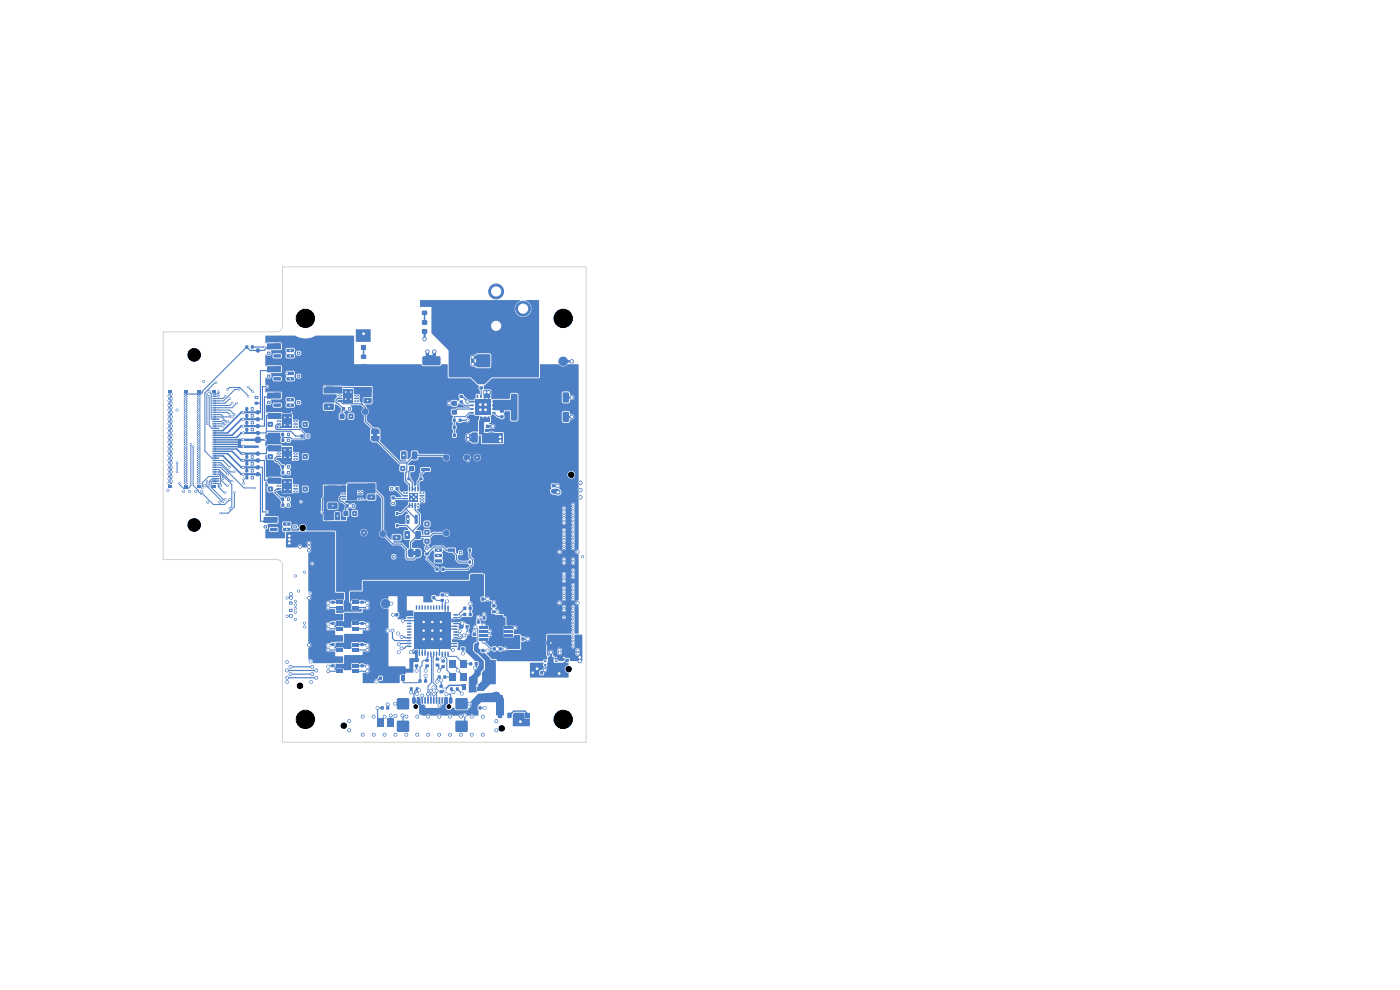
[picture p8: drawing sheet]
<svg xmlns="http://www.w3.org/2000/svg" width="297mm" height="210mm" viewBox="0 0 297 210" stroke-linecap="round" stroke-linejoin="round" font-family="sans-serif">
<g fill="#4d7fc4">
<path d="M87.6 117h.6v.7h-.6z"/>
<path d="M79.3 92h.7v.6h-.7z"/>
<path d="M50.5 93.4h.6v1.2h-.6z"/>
<path d="M93.5 127.1h.7v.6h-.7z"/>
<path d="M93.5 125.9h.7v.6h-.7z"/>
<path d="M113.6 139.6h.7v.6h-.7z"/>
<path d="M113.6 140.8h.7v.5h-.7z"/>
<path d="M86.6 116.6l.4-.2h.7v1.8h-.7l-.4-.2-.1-.4z"/>
<path d="M88.1 116.4l.8 .1 .4 .3v.9l-.4 .5h-.8z"/>
<path d="M52.1 96.6h.5v.7h-.5z"/>
<path d="M53.2 96.6h.6v.7h-.6z"/>
<path d="M99.6 140.5h.6v.6h-.6z"/>
<path d="M100.7 140.5h.6v.6h-.6z"/>
<path d="M61.4 129.2h.6v.6h-.6z"/>
<path d="M61.4 130.4h.6v.5h-.6z"/>
<path d="M115.9 87.4l1-.1 .2 .2 .1 1.7-.2 .3h-.9l-.3-.2z"/>
<path d="M119.4 87.4l1-.1 .3 .2v1.7l-.1 .3h-.9l-.3-.2z"/>
</g>
<circle cx="94.7" cy="97.1" r=".61" fill="#4d7fc4" stroke="#4d7fc4" stroke-width=".21"/>
<g fill="#4d7fc4">
<path d="M95.4 148l.3-.1 .2 .2 .1 .8a.36 .36 0 0 1-.4 .4 .36 .36 0 0 1-.4-.4v-.7z"/>
<path d="M94.3 147.9l.7 .1-.1 1.3-.6-.1z"/>
<path d="M93.1 147.9l.3 .1-.1 1.3-.3-.1z"/>
<path d="M91.9 147.9l.3 .1-.1 1.3-.3-.1z"/>
<path d="M91.2 147.9l.4 .1-.1 1.3-.3-.1z"/>
<path d="M90 147.9l.4 .1-.1 1.3-.3-.1z"/>
<path d="M88.5 147.9l.6 .1-.1 1.3-.6-.1z"/>
<path d="M87.5 148.1a.36 .36 0 0 1 .4-.2 .36 .36 0 0 1 .3 .4v.6a.36 .36 0 0 1-.4 .4 .36 .36 0 0 1-.3-.4z"/>
<path d="M89.4 147.9l.4 .1-.1 1.3-.3-.1z"/>
<path d="M90.6 147.9l.4 .1-.1 1.3-.3-.1z"/>
<path d="M92.5 147.9l.3 .1-.1 1.3-.3-.1z"/>
<path d="M93.7 147.9l.3 .1-.1 1.3-.2-.1z"/>
<path d="M96.7 148.2h2.5v2.2h-2.5z"/>
<path d="M96.7 152.9h2.5v2.3h-2.5z"/>
<path d="M84.3 148.2h2.4v2.2h-2.4z"/>
<path d="M84.3 152.9h2.4v2.3h-2.4z"/>
<path d="M120 138.6h.7v.6h-.7z"/>
<path d="M120 139.8h.7v.6h-.7z"/>
<path d="M56.8 101.4h1v.9h-1z"/>
<path d="M56.8 103.3h1v.9h-1z"/>
<path d="M75.2 82.6l.9-.1 .1 .3h-1z"/>
<path d="M75.2 83.2h.9l.1 .2h-1z"/>
<path d="M75.2 83.8h.9l.1 .2-1 .1z"/>
<path d="M75.2 84.4h.9l.1 .2-1 .1z"/>
<path d="M75.2 85h.9l.1 .2-1 .1z"/>
<path d="M71.6 85h1v.2l-.9 .1z"/>
<path d="M71.6 84.4h1v.2l-.9 .1z"/>
<path d="M71.6 83.8h1v.2l-.9 .1z"/>
<path d="M71.6 83.2h1v.2h-.9z"/>
<path d="M71.6 82.6l1-.1v.3h-.9z"/>
<path d="M72.9 82.5h2v2.9h-2z"/>
<path d="M88 139.8h.7v.6h-.7z"/>
<path d="M88 141h.7v.5h-.7z"/>
<path d="M81.6 143.5h.6v.7h-.6z"/>
<path d="M80.4 143.5h.6v.7h-.6z"/>
<path d="M74.7 130.7h1.3v.7h-1.3z"/>
<path d="M74.7 131.9h1.3v.7h-1.3z"/>
<path d="M74.7 133h1.3v.8h-1.3z"/>
<path d="M71.4 133h1.3v.8h-1.3z"/>
<path d="M71.4 131.9h1.3v.7h-1.3z"/>
<path d="M71.4 130.7h1.3v.7h-1.3z"/>
<path d="M75.9 103h1v.2l-.9 .1z"/>
<path d="M75.9 103.6l1-.1v.3h-.9z"/>
<path d="M75.9 104.1h1v.2l-.9 .1z"/>
<path d="M75.9 104.6h1v.3h-.9z"/>
<path d="M75.9 105.2h1v.2l-.9 .1z"/>
<path d="M75.9 105.7h1v.3h-.9z"/>
<path d="M72.4 105.7h1v.3h-1z"/>
<path d="M72.4 105.2h1v.2l-1 .1z"/>
<path d="M72.4 104.6h1v.3h-1z"/>
<path d="M72.4 104.1h1v.2l-1 .1z"/>
<path d="M72.4 103.6l1-.1v.3h-1z"/>
<path d="M72.4 103h1v.2l-1 .1z"/>
<path d="M73.7 103.1h2v2.9h-2z"/>
<path d="M78 102.6h1.5l.2 .2-.1 .8-.3 .1h-1.2l-.2-.3z"/>
<path d="M78 104.9h1.5l.2 .2-.1 .8-.3 .2-1.2-.1-.2-.2z"/>
<path d="M99.5 128.7h.6v.7h-.6z"/>
<path d="M98.3 128.7h.6v.7h-.6z"/>
<path d="M104.4 128.2h.7v.6h-.7z"/>
<path d="M104.4 129.5h.7v.5h-.7z"/>
<path d="M76.5 135.3h.6v.6h-.6z"/>
<path d="M76.5 136.4h.6v.6h-.6z"/>
<path d="M97.3 92h.6v.7h-.6z"/>
<path d="M96.1 92h.6v.7h-.6z"/>
<path d="M93.7 120.4h.5v.7h-.5z"/>
<path d="M92.4 120.4h.6v.7h-.6z"/>
<path d="M63 73.5h.7v.5h-.7z"/>
<path d="M63 74.6h.7v.6h-.7z"/>
<path d="M76.5 130.8h.6v.6h-.6z"/>
<path d="M76.5 132h.6v.5h-.6z"/>
<path d="M56.8 87.7h1v.9h-1z"/>
<path d="M56.8 89.5h1v1h-1z"/>
<path d="M87 145.8h.5v.7h-.5z"/>
<path d="M88.2 145.8h.6v.7h-.6z"/>
</g>
<circle cx="94.7" cy="113.1" r=".61" fill="#4d7fc4" stroke="#4d7fc4" stroke-width=".21"/>
<g fill="#4d7fc4">
<path d="M117.1 103.9h.6v.6h-.6z"/>
<path d="M117.1 102.8h.6v.5h-.6z"/>
<path d="M52.1 86.4h.5v.7h-.5z"/>
<path d="M53.2 86.4h.6v.7h-.6z"/>
<path d="M76.7 71.2h.9v1h-.9z"/>
<path d="M76.7 73.2h.9v1h-.9z"/>
</g>
<circle cx="54.7" cy="87.5" r=".36" fill="#4d7fc4" stroke="#4d7fc4" stroke-width=".21"/>
<g fill="#4d7fc4">
<path d="M100.3 135.6h.7v.5h-.7z"/>
<path d="M100.3 134.3h.7v.6h-.7z"/>
<path d="M52.1 90.8h.5v.6h-.5z"/>
<path d="M53.2 90.8h.6v.6h-.6z"/>
<path d="M97.5 83.8h.7v.6h-.7z"/>
<path d="M97.5 85h.7v.5h-.7z"/>
<path d="M90.5 126.4h.6v.7h-.6z"/>
<path d="M91.7 126.4h.6v.7h-.6z"/>
<path d="M35.7 83.5l.8-.1v.3h-.8z"/>
<path d="M39 83.5l.7-.1 .1 .3h-.8z"/>
<path d="M35.7 83.9h.8v.3h-.8z"/>
<path d="M39 83.9h.7l.1 .3h-.8z"/>
<path d="M35.7 84.4h.8v.2l-.8 .1z"/>
<path d="M39 84.4h.7l.1 .2-.8 .1z"/>
<path d="M35.7 84.9h.8v.2l-.8 .1z"/>
<path d="M39 84.9h.7l.1 .2-.8 .1z"/>
<path d="M35.7 85.4h.8v.2l-.8 .1z"/>
<path d="M39 85.4h.7l.1 .2-.8 .1z"/>
<path d="M35.7 85.9h.8v.2h-.8z"/>
<path d="M39 85.9h.7l.1 .2h-.8z"/>
<path d="M35.7 86.4h.8v.2h-.8z"/>
<path d="M39 86.4h.7l.1 .2h-.8z"/>
<path d="M35.7 86.9l.8-.1v.3h-.8z"/>
<path d="M39 86.9l.7-.1 .1 .3h-.8z"/>
<path d="M35.7 87.3h.8v.3h-.8z"/>
<path d="M39 87.3h.7l.1 .3h-.8z"/>
<path d="M35.7 87.8h.8v.3h-.8z"/>
<path d="M39 87.8h.7l.1 .3h-.8z"/>
<path d="M35.7 88.3h.8v.2l-.8 .1z"/>
<path d="M39 88.3h.7l.1 .2-.8 .1z"/>
<path d="M35.7 88.8h.8v.2l-.8 .1z"/>
<path d="M39 88.8h.7l.1 .2-.8 .1z"/>
<path d="M35.7 89.3h.8v.2h-.8z"/>
<path d="M39 89.3h.7l.1 .2h-.8z"/>
<path d="M35.7 89.8h.8v.2h-.8z"/>
<path d="M39 89.8h.7l.1 .2h-.8z"/>
<path d="M35.7 90.3h.8v.2h-.8z"/>
<path d="M39 90.3h.7l.1 .2h-.8z"/>
<path d="M35.7 90.8l.8-.1v.3h-.8z"/>
<path d="M39 90.8l.7-.1 .1 .3h-.8z"/>
<path d="M35.7 91.2h.8v.3h-.8z"/>
<path d="M39 91.2h.7l.1 .3h-.8z"/>
<path d="M35.7 91.7h.8v.2l-.8 .1z"/>
<path d="M39 91.7h.7l.1 .2-.8 .1z"/>
<path d="M35.7 92.2h.8v.2l-.8 .1z"/>
<path d="M39 92.2h.7l.1 .2-.8 .1z"/>
<path d="M35.7 92.7h.8v.2h-.8z"/>
<path d="M39 92.7h.7l.1 .2h-.8z"/>
<path d="M35.7 93.2h.8v.2h-.8z"/>
<path d="M39 93.2h.7l.1 .2h-.8z"/>
<path d="M35.7 93.7h.8v.2h-.8z"/>
<path d="M39 93.7h.7l.1 .2h-.8z"/>
<path d="M35.7 94.2l.8-.1v.3h-.8z"/>
<path d="M39 94.2l.7-.1 .1 .3h-.8z"/>
<path d="M35.7 94.6h.8v.3h-.8z"/>
<path d="M39 94.6h.7l.1 .3h-.8z"/>
<path d="M35.7 95.1h.8v.2l-.8 .1z"/>
<path d="M39 95.1h.7l.1 .2-.8 .1z"/>
<path d="M35.7 95.6h.8v.2l-.8 .1z"/>
<path d="M39 95.6h.7l.1 .2-.8 .1z"/>
<path d="M35.7 96.1h.8v.2l-.8 .1z"/>
<path d="M39 96.1h.7l.1 .2-.8 .1z"/>
<path d="M35.7 96.6h.8v.2h-.8z"/>
<path d="M39 96.6h.7l.1 .2h-.8z"/>
<path d="M35.7 97.1h.8v.2h-.8z"/>
<path d="M39 97.1h.7l.1 .2h-.8z"/>
<path d="M35.7 97.6l.8-.1v.3h-.8z"/>
<path d="M39 97.6l.7-.1 .1 .3h-.8z"/>
<path d="M35.7 98h.8v.3h-.8z"/>
<path d="M39 98h.7l.1 .3h-.8z"/>
<path d="M35.7 98.5h.8v.2l-.8 .1z"/>
<path d="M39 98.5h.7l.1 .2-.8 .1z"/>
<path d="M35.7 99h.8v.2l-.8 .1z"/>
<path d="M39 99h.7l.1 .2-.8 .1z"/>
<path d="M35.7 99.5h.8v.2l-.8 .1z"/>
<path d="M39 99.5h.7l.1 .2-.8 .1z"/>
<path d="M35.7 100h.8v.2h-.8z"/>
<path d="M39 100h.7l.1 .2h-.8z"/>
<path d="M35.7 100.5h.8v.2h-.8z"/>
<path d="M39 100.5h.7l.1 .2h-.8z"/>
<path d="M35.7 101l.8-.1v.3h-.8z"/>
<path d="M39 101l.7-.1 .1 .3h-.8z"/>
<path d="M35.7 101.4h.8v.3h-.8z"/>
<path d="M39 101.4h.7l.1 .3h-.8z"/>
<path d="M35.7 101.9h.8v.2l-.8 .1z"/>
<path d="M39 101.9h.7l.1 .2-.8 .1z"/>
<path d="M35.7 102.4h.8v.2l-.8 .1z"/>
<path d="M39 102.4h.7l.1 .2-.8 .1z"/>
<path d="M39 82.8h.8v.4h-.8z"/>
<path d="M35.7 82.8h.8v.4h-.8z"/>
<path d="M39 102.9h.8v.4h-.8z"/>
<path d="M35.7 102.9h.8v.4h-.8z"/>
<path d="M76.5 139.8h.6v.6h-.6z"/>
<path d="M76.5 140.9h.6v.6h-.6z"/>
<path d="M94.1 143.3h.5v.6h-.5z"/>
<path d="M92.9 143.3h.6v.6h-.6z"/>
<path d="M83.1 105.3h.6v.6h-.6z"/>
<path d="M83.1 106.5h.6v.6h-.6z"/>
<path d="M93.3 146.5h.6v.5h-.6z"/>
<path d="M93.3 145.3h.6v.6h-.6z"/>
<path d="M109.5 151.3h1v.9h-1z"/>
<path d="M111.5 151.3h1v.9h-1z"/>
<path d="M59.7 91.8h.6v.7h-.6z"/>
<path d="M60.9 91.8h.6v.7h-.6z"/>
<path d="M52.1 87.9h.5v.6h-.5z"/>
<path d="M53.2 87.9h.6v.6h-.6z"/>
<path d="M78.7 92.5h1.8v.8l-.5 .4-.9-.1-.4-.3z"/>
<path d="M78.8 91.1l.4-.2h1l.3 .3v.9h-1.8z"/>
<path d="M62.2 94.9l1-.1v.3h-1z"/>
<path d="M62.2 95.5h1v.2h-1z"/>
<path d="M62.2 96.1h1v.2l-1 .1z"/>
<path d="M62.2 96.7h1v.2l-1 .1z"/>
<path d="M62.2 97.3h1v.2l-1 .1z"/>
<path d="M58.7 97.3h1v.2l-1 .1z"/>
<path d="M58.7 96.7h1v.2l-1 .1z"/>
<path d="M58.7 96.1h1v.2l-1 .1z"/>
<path d="M58.7 95.5h1v.2h-1z"/>
<path d="M58.7 94.9l1-.1v.3h-1z"/>
<path d="M60 94.8h2v2.9h-2z"/>
<path d="M109.5 135.2h.6v.7h-.6z"/>
<path d="M110.7 135.2h.5v.7h-.5z"/>
<path d="M117.8 139.3h.5v.3l-.5 .1z"/>
<path d="M117.8 140.1h.5v.3l-.5 .1z"/>
<path d="M117.8 140.9h.5v.3h-.5z"/>
<path d="M115.4 140.9h.5v.3h-.5z"/>
<path d="M115.4 140.1h.5v.3l-.5 .1z"/>
<path d="M115.4 139.3h.5v.3l-.5 .1z"/>
<path d="M116.3 139.3h1.2l-.1 1.9h-1.2z"/>
<path d="M63 83.9h.7v.6h-.7z"/>
<path d="M63 85.1h.7v.6h-.7z"/>
<path d="M70.3 126.3h.6v.6h-.6z"/>
<path d="M70.3 127.5h.6v.5h-.6z"/>
<path d="M105.7 151.2h.8v1.1h-.8z"/>
<path d="M107.7 151.2h.8v1.1h-.8z"/>
<path d="M106.3 75.2h2.9v2.6h-2.9z"/>
<path d="M101.1 75.2h2.9v2.6h-2.9z"/>
<path d="M90.1 108.8h1v.9h-1z"/>
<path d="M90.1 110.7h1v.9h-1z"/>
<path d="M68.8 108.7l.8-.1 .3 .2v1.3l-.2 .2-.7 .1-.3-.2z"/>
<path d="M71.1 108.7l.8-.1 .3 .2v1.3l-.2 .2-.7 .1-.3-.2z"/>
<path d="M83.9 103.3h.6v.7h-.6z"/>
<path d="M82.8 103.3h.6v.7h-.6z"/>
<path d="M100 131.6h.6v.7h-.6z"/>
<path d="M101.2 131.6h.6v.7h-.6z"/>
<path d="M76.6 77.3h1v.8h-1z"/>
<path d="M76.6 75.3h1v.8h-1z"/>
<path d="M97.9 136.2h.6v.6h-.6z"/>
<path d="M97.9 137.3h.6v.6h-.6z"/>
<path d="M77.2 82.2l1.5-.1 .2 .3-.1 .7-.2 .2h-1.3l-.2-.3z"/>
<path d="M77.2 84.5l1.5-.1 .2 .3-.1 .7-.2 .2h-1.3l-.2-.3z"/>
<path d="M97.3 90.3h.6v.7h-.6z"/>
<path d="M96.1 90.3h.6v.7h-.6z"/>
<path d="M85.1 130.1h.6v.7h-.6z"/>
<path d="M83.9 130.1h.6v.7h-.6z"/>
</g>
<circle cx="54.7" cy="91.8" r=".36" fill="#4d7fc4" stroke="#4d7fc4" stroke-width=".21"/>
<g fill="#4d7fc4">
<path d="M62.3 110.3h.6v.6h-.6z"/>
<path d="M62.3 111.5h.6v.5h-.6z"/>
<path d="M86.9 98.9h.9v1h-.9z"/>
<path d="M85 98.9h.9v1h-.9z"/>
<path d="M106.1 88.1h.7v.6h-.7z"/>
<path d="M106.1 87h.7v.5h-.7z"/>
<path d="M101.8 80.7h.6v.6h-.6z"/>
<path d="M101.8 82h.6v.5h-.6z"/>
<path d="M41.8 83.5l.7-.1 .1 .3h-.8z"/>
<path d="M45.1 83.5l.7-.1 .1 .3h-.8z"/>
<path d="M41.8 83.9h.7l.1 .3h-.8z"/>
<path d="M45.1 83.9h.7l.1 .3h-.8z"/>
<path d="M41.8 84.4h.7l.1 .2-.8 .1z"/>
<path d="M45.1 84.4h.7l.1 .2-.8 .1z"/>
<path d="M41.8 84.9h.7l.1 .2-.8 .1z"/>
<path d="M45.1 84.9h.7l.1 .2-.8 .1z"/>
<path d="M41.8 85.4h.7l.1 .2-.8 .1z"/>
<path d="M45.1 85.4h.7l.1 .2-.8 .1z"/>
<path d="M41.8 85.9h.7l.1 .2h-.8z"/>
<path d="M45.1 85.9h.7l.1 .2h-.8z"/>
<path d="M41.8 86.4h.7l.1 .2h-.8z"/>
<path d="M45.1 86.4h.7l.1 .2h-.8z"/>
<path d="M41.8 86.9l.7-.1 .1 .3h-.8z"/>
<path d="M45.1 86.9l.7-.1 .1 .3h-.8z"/>
<path d="M41.8 87.3h.7l.1 .3h-.8z"/>
<path d="M45.1 87.3h.7l.1 .3h-.8z"/>
<path d="M41.8 87.8h.7l.1 .3h-.8z"/>
<path d="M45.1 87.8h.7l.1 .3h-.8z"/>
<path d="M41.8 88.3h.7l.1 .2-.8 .1z"/>
<path d="M45.1 88.3h.7l.1 .2-.8 .1z"/>
<path d="M41.8 88.8h.7l.1 .2-.8 .1z"/>
<path d="M45.1 88.8h.7l.1 .2-.8 .1z"/>
<path d="M41.8 89.3h.7l.1 .2h-.8z"/>
<path d="M45.1 89.3h.7l.1 .2h-.8z"/>
<path d="M41.8 89.8h.7l.1 .2h-.8z"/>
<path d="M45.1 89.8h.7l.1 .2h-.8z"/>
<path d="M41.8 90.3h.7l.1 .2h-.8z"/>
<path d="M45.1 90.3h.7l.1 .2h-.8z"/>
<path d="M41.8 90.8l.7-.1 .1 .3h-.8z"/>
<path d="M45.1 90.8l.7-.1 .1 .3h-.8z"/>
<path d="M41.8 91.2h.7l.1 .3h-.8z"/>
<path d="M45.1 91.2h.7l.1 .3h-.8z"/>
<path d="M41.8 91.7h.7l.1 .2-.8 .1z"/>
<path d="M45.1 91.7h.7l.1 .2-.8 .1z"/>
<path d="M41.8 92.2h.7l.1 .2-.8 .1z"/>
<path d="M45.1 92.2h.7l.1 .2-.8 .1z"/>
<path d="M41.8 92.7h.7l.1 .2h-.8z"/>
<path d="M45.1 92.7h.7l.1 .2h-.8z"/>
<path d="M41.8 93.2h.7l.1 .2h-.8z"/>
<path d="M45.1 93.2h.7l.1 .2h-.8z"/>
<path d="M41.8 93.7h.7l.1 .2h-.8z"/>
<path d="M45.1 93.7h.7l.1 .2h-.8z"/>
<path d="M41.8 94.2l.7-.1 .1 .3h-.8z"/>
<path d="M45.1 94.2l.7-.1 .1 .3h-.8z"/>
<path d="M41.8 94.6h.7l.1 .3h-.8z"/>
<path d="M45.1 94.6h.7l.1 .3h-.8z"/>
<path d="M41.8 95.1h.7l.1 .2-.8 .1z"/>
<path d="M45.1 95.1h.7l.1 .2-.8 .1z"/>
<path d="M41.8 95.6h.7l.1 .2-.8 .1z"/>
<path d="M45.1 95.6h.7l.1 .2-.8 .1z"/>
<path d="M41.8 96.1h.7l.1 .2-.8 .1z"/>
<path d="M45.1 96.1h.7l.1 .2-.8 .1z"/>
<path d="M41.8 96.6h.7l.1 .2h-.8z"/>
<path d="M45.1 96.6h.7l.1 .2h-.8z"/>
<path d="M41.8 97.1h.7l.1 .2h-.8z"/>
<path d="M45.1 97.1h.7l.1 .2h-.8z"/>
<path d="M41.8 97.6l.7-.1 .1 .3h-.8z"/>
<path d="M45.1 97.6l.7-.1 .1 .3h-.8z"/>
<path d="M41.8 98h.7l.1 .3h-.8z"/>
<path d="M45.1 98h.7l.1 .3h-.8z"/>
<path d="M41.8 98.5h.7l.1 .2-.8 .1z"/>
<path d="M45.1 98.5h.7l.1 .2-.8 .1z"/>
<path d="M41.8 99h.7l.1 .2-.8 .1z"/>
<path d="M45.1 99h.7l.1 .2-.8 .1z"/>
<path d="M41.8 99.5h.7l.1 .2-.8 .1z"/>
<path d="M45.1 99.5h.7l.1 .2-.8 .1z"/>
<path d="M41.8 100h.7l.1 .2h-.8z"/>
<path d="M45.1 100h.7l.1 .2h-.8z"/>
<path d="M41.8 100.5h.7l.1 .2h-.8z"/>
<path d="M45.1 100.5h.7l.1 .2h-.8z"/>
<path d="M41.8 101l.7-.1 .1 .3h-.8z"/>
<path d="M45.1 101l.7-.1 .1 .3h-.8z"/>
<path d="M41.8 101.4h.7l.1 .3h-.8z"/>
<path d="M45.1 101.4h.7l.1 .3h-.8z"/>
<path d="M41.8 101.9h.7l.1 .2-.8 .1z"/>
<path d="M45.1 101.9h.7l.1 .2-.8 .1z"/>
<path d="M41.8 102.4h.7l.1 .2-.8 .1z"/>
<path d="M45.1 102.4h.7l.1 .2-.8 .1z"/>
<path d="M45.1 82.8h.8v.4h-.8z"/>
<path d="M41.8 82.8h.8v.4h-.8z"/>
<path d="M45.1 102.9h.8v.4h-.8z"/>
<path d="M41.8 102.9h.8v.4h-.8z"/>
</g>
<circle cx="54.7" cy="88.9" r=".36" fill="#4d7fc4" stroke="#4d7fc4" stroke-width=".21"/>
<g fill="#4d7fc4">
<path d="M99.8 87.4h.7v.3h-.7z"/>
<path d="M99.8 86.6h.7v.3l-.7 .1z"/>
<path d="M99.8 85.8h.7v.3l-.7 .1z"/>
<path d="M99.8 85h.7v.3l-.7 .1z"/>
<path d="M101.1 83.7l.4 .1-.1 .6h-.3z"/>
<path d="M101.9 83.7l.3 .1v.6h-.3z"/>
<path d="M102.7 83.7l.3 .1v.6h-.3z"/>
<path d="M103.5 83.7l.3 .1v.6h-.3z"/>
<path d="M104.4 85h.7v.3l-.6 .1z"/>
<path d="M104.4 85.8h.7v.3l-.6 .1z"/>
<path d="M104.4 86.6h.7v.3l-.6 .1z"/>
<path d="M104.4 87.4h.7v.3h-.6z"/>
<path d="M103.5 88.3l.3 .1v.6h-.3z"/>
<path d="M102.7 88.3l.3 .1v.6h-.3z"/>
<path d="M101.9 88.3l.3 .1v.6h-.3z"/>
<path d="M101.1 88.3l.4 .1-.1 .6h-.3z"/>
<path d="M100.8 84.7h3.3v3.3h-3.3z"/>
<path d="M52.1 89.3h.5v.7h-.5z"/>
<path d="M53.2 89.3h.6v.7h-.6z"/>
<path d="M88.2 112.7l.8-.1 .3 .2v1.3l-.2 .3h-.7l-.3-.2z"/>
<path d="M85.9 112.7l.8-.1 .3 .2v1.3l-.2 .3h-.7l-.3-.2z"/>
</g>
<circle cx="54.7" cy="99.1" r=".36" fill="#4d7fc4" stroke="#4d7fc4" stroke-width=".21"/>
<g fill="#4d7fc4">
<path d="M54.1 84h.6v.6h-.6z"/>
<path d="M54.1 85.3h.6v.5h-.6z"/>
<path d="M95.9 85.1h1v.9h-1z"/>
<path d="M95.9 87h1v.9h-1z"/>
</g>
<circle cx="54.7" cy="96.2" r=".36" fill="#4d7fc4" stroke="#4d7fc4" stroke-width=".21"/>
<g fill="#4d7fc4">
<path d="M90.2 117.2h.7v.6h-.7z"/>
<path d="M90.2 116h.7v.6h-.7z"/>
<path d="M70.3 139.8h.6v.6h-.6z"/>
<path d="M70.3 140.9h.6v.6h-.6z"/>
<path d="M70.3 130.8h.6v.6h-.6z"/>
<path d="M70.3 132h.6v.5h-.6z"/>
<path d="M74.7 126.2h1.3v.7h-1.3z"/>
<path d="M74.7 127.4h1.3v.7h-1.3z"/>
<path d="M74.7 128.5h1.3v.8h-1.3z"/>
<path d="M71.4 128.5h1.3v.8h-1.3z"/>
<path d="M71.4 127.4h1.3v.7h-1.3z"/>
<path d="M71.4 126.2h1.3v.7h-1.3z"/>
<path d="M89.6 63.9h1v.9h-1z"/>
<path d="M89.6 65.9h1v.9h-1z"/>
<path d="M76.5 126.3h.6v.6h-.6z"/>
<path d="M76.5 127.5h.6v.5h-.6z"/>
<path d="M59.7 100h.6v.6h-.6z"/>
<path d="M60.9 100h.6v.6h-.6z"/>
</g>
<circle cx="121.7" cy="93.7" r=".91" fill="#4d7fc4" stroke="#4d7fc4" stroke-width=".21"/>
<g fill="#4d7fc4">
<path d="M74.7 135.2h1.3v.7h-1.3z"/>
<path d="M74.7 136.4h1.3v.7h-1.3z"/>
<path d="M74.7 137.5h1.3v.8h-1.3z"/>
<path d="M71.4 137.5h1.3v.8h-1.3z"/>
<path d="M71.4 136.4h1.3v.7h-1.3z"/>
<path d="M71.4 135.2h1.3v.7h-1.3z"/>
<path d="M59.7 106.8h.6v.7h-.6z"/>
<path d="M60.9 106.8h.6v.7h-.6z"/>
<path d="M63.8 92.2h.6v.6h-.6z"/>
<path d="M65.1 92.2h.5v.6h-.5z"/>
<path d="M56.7 78.3h.7v.6h-.7z"/>
<path d="M56.7 79.5h.7v.6h-.7z"/>
<path d="M52.1 73.3h.5v.6h-.5z"/>
<path d="M53.2 73.3h.6v.6h-.6z"/>
</g>
<circle cx="95.7" cy="65.8" r=".91" fill="#4d7fc4" stroke="#4d7fc4" stroke-width=".21"/>
<g fill="#4d7fc4">
<path d="M64.3 94.5h.9v1h-.9z"/>
<path d="M64.3 96.4h.9v.9h-.9z"/>
<path d="M72.6 86.4h.6v.7h-.6z"/>
<path d="M73.9 86.4h.5v.7h-.5z"/>
</g>
<circle cx="96.9" cy="97.1" r=".61" fill="#4d7fc4" stroke="#4d7fc4" stroke-width=".21"/>
<g fill="#4d7fc4">
<path d="M60.8 72.9l1.5-.1 .1 .6-1.5 .1z"/>
<path d="M60.8 74h1.5l.1 .6-1.5 .1z"/>
<path d="M60.8 75.2l1.5-.1 .1 .6-1.5 .1z"/>
<path d="M58.1 75.2l1.4-.1 .1 .6-1.5 .1z"/>
<path d="M58.1 72.9l1.4-.1 .1 .6-1.5 .1z"/>
<path d="M95.7 75.6h3.7l.1 .3v1.4l-.3 .2h-3.4l-.1-.3z"/>
<path d="M89.7 75.6h3.6l.2 .3-.1 1.4-.2 .2h-3.4l-.2-.3z"/>
</g>
<circle cx="54.7" cy="97.7" r=".36" fill="#4d7fc4" stroke="#4d7fc4" stroke-width=".21"/>
<g fill="#4d7fc4">
<path d="M59.7 93.1h.6v.6h-.6z"/>
<path d="M60.9 93.1h.6v.6h-.6z"/>
<path d="M56.8 94.5h1v1h-1z"/>
<path d="M56.8 96.4h1v.9h-1z"/>
<path d="M99.5 130h.6v.7h-.6z"/>
<path d="M98.3 130h.6v.7h-.6z"/>
<path d="M61.4 127.6h.6v.6h-.6z"/>
<path d="M61.4 126.5h.6v.5h-.6z"/>
<path d="M62.2 101.7h1v.3h-1z"/>
<path d="M62.2 102.3h1v.3h-1z"/>
<path d="M62.2 102.9h1v.3h-1z"/>
<path d="M62.2 103.6l1-.1v.3h-1z"/>
<path d="M62.2 104.2l1-.1v.3h-1z"/>
<path d="M58.7 104.2l1-.1v.3h-1z"/>
<path d="M58.7 103.6l1-.1v.3h-1z"/>
<path d="M58.7 102.9h1v.3h-1z"/>
<path d="M58.7 102.3h1v.3h-1z"/>
<path d="M58.7 101.7h1v.3h-1z"/>
<path d="M60 101.6h2v2.9h-2z"/>
<path d="M102.4 130.8h.6v.6h-.6z"/>
<path d="M103.7 130.8h.5v.6h-.5z"/>
<path d="M90.1 114.3h1v1h-1z"/>
<path d="M90.1 112.5h1v.9h-1z"/>
<path d="M103.7 67.5h3.1v3.2h-3.1z"/>
</g>
<g fill="#4d7fc4" stroke="#4d7fc4" stroke-width=".21">
<circle cx="105.3" cy="61.8" r="1.58"/>
<circle cx="111" cy="65.5" r="1.58"/>
<circle cx="99.1" cy="97.1" r=".61"/>
</g>
<g fill="#4d7fc4">
<path d="M73.4 107h.6v.7h-.6z"/>
<path d="M74.7 107h.5v.7h-.5z"/>
<path d="M89.3 97.6l1.8-.1 .1 .6-1.8 .1z"/>
<path d="M89.3 99.3h1.8l.1 .5-1.8 .1z"/>
<path d="M62.2 88h1v.2l-1 .1z"/>
<path d="M62.2 88.6h1v.2l-1 .1z"/>
<path d="M62.2 89.2h1v.2l-1 .1z"/>
<path d="M62.2 89.8h1v.3h-1z"/>
<path d="M62.2 90.4h1v.3h-1z"/>
<path d="M58.7 90.4h1v.3h-1z"/>
<path d="M58.7 89.8h1v.3h-1z"/>
<path d="M58.7 89.2h1v.2l-1 .1z"/>
<path d="M58.7 88.6h1v.2l-1 .1z"/>
<path d="M58.7 88h1v.2l-1 .1z"/>
<path d="M60 87.9h2v2.9h-2z"/>
<path d="M101 137.7h.6v.6h-.6z"/>
<path d="M102.1 137.7h.6v.6h-.6z"/>
</g>
<circle cx="54.7" cy="93.3" r=".61" fill="#4d7fc4" stroke="#4d7fc4" stroke-width=".21"/>
<g fill="#4d7fc4">
<path d="M74.7 139.7h1.3v.7h-1.3z"/>
<path d="M74.7 140.9h1.3v.7h-1.3z"/>
<path d="M74.7 142h1.3v.7h-1.3z"/>
<path d="M71.4 142h1.3v.7h-1.3z"/>
<path d="M71.4 140.9h1.3v.7h-1.3z"/>
<path d="M71.4 139.7h1.3v.7h-1.3z"/>
<path d="M93.7 139.9h.6v.6h-.6z"/>
<path d="M93.7 141.1h.6v.6h-.6z"/>
<path d="M86.4 101.4h.7v.4h-.7z"/>
<path d="M89 101.4h.6v.4h-.6z"/>
<path d="M64.3 101.4h.9v.9h-.9z"/>
<path d="M64.3 103.3h.9v.9h-.9z"/>
</g>
<circle cx="116.9" cy="136.4" r=".91" fill="#4d7fc4" stroke="#4d7fc4" stroke-width=".21"/>
<g fill="#4d7fc4">
<path d="M92.5 139.6h.6v.5h-.6z"/>
<path d="M92.5 140.8h.6v.6h-.6z"/>
<path d="M52.1 99.5h.5v.7h-.5z"/>
<path d="M53.2 99.5h.6v.7h-.6z"/>
<path d="M52.1 101h.5v.6h-.5z"/>
<path d="M53.2 101h.6v.6h-.6z"/>
<path d="M83.3 143.3h.7v1.1h-.7z"/>
<path d="M85.2 143.3h.7v1.1h-.7z"/>
</g>
<circle cx="101.2" cy="123.2" r=".91" fill="#4d7fc4" stroke="#4d7fc4" stroke-width=".21"/>
<g fill="#4d7fc4">
<path d="M84 108.6h.5v.7h-.5z"/>
<path d="M84 111.2h.5v.6h-.5z"/>
<path d="M60.8 77.7h1.5l.1 .6-1.5 .1z"/>
<path d="M60.8 78.9h1.5l.1 .6-1.5 .1z"/>
<path d="M60.8 80h1.5l.1 .6-1.5 .1z"/>
<path d="M58.1 80h1.4l.1 .6-1.5 .1z"/>
<path d="M58.1 77.7h1.4l.1 .6-1.5 .1z"/>
</g>
<g fill="#4d7fc4" stroke="#4d7fc4" stroke-width=".21">
<circle cx="81.8" cy="128.1" r=".91"/>
<circle cx="54.7" cy="74.3" r=".36"/>
</g>
<g fill="#4d7fc4">
<path d="M114.6 142.4h.6v.7h-.6z"/>
<path d="M113.4 142.4h.6v.7h-.6z"/>
<path d="M94.9 138.2l.3 .1v.7l-.2 .1-.1-.1z"/>
<path d="M94.3 138.2l.3 .1v.7l-.2 .1-.1-.1z"/>
<path d="M93.7 138.2l.3 .1v.7l-.2 .1-.1-.1z"/>
<path d="M93.1 138.2l.3 .1v.7l-.2 .1-.1-.1z"/>
<path d="M92.5 138.2l.3 .1v.7l-.2 .1-.1-.1z"/>
<path d="M91.9 138.2l.3 .1v.7l-.2 .1-.1-.1z"/>
<path d="M91.3 138.2l.3 .1v.7l-.2 .1-.1-.1z"/>
<path d="M90.7 138.2l.2 .1v.7l-.1 .1-.2-.1z"/>
<path d="M90.1 138.2l.2 .1v.7l-.1 .1-.2-.1z"/>
<path d="M89.5 138.2l.2 .1v.7l-.1 .1-.2-.1z"/>
<path d="M88.9 138.2l.2 .1v.7l-.1 .1-.2-.1z"/>
<path d="M88.3 138.2l.2 .1v.7l-.1 .1-.2-.1z"/>
<path d="M86.4 137h.7l.2 .1-.2 .2h-.6z"/>
<path d="M86.4 136.4l.7-.1 .2 .2-.2 .2h-.6z"/>
<path d="M86.4 135.8l.7-.1 .2 .2-.2 .1h-.6z"/>
<path d="M86.4 135.2l.7-.1 .2 .2-.2 .1h-.6z"/>
<path d="M86.4 134.6l.7-.1 .2 .2-.2 .1h-.6z"/>
<path d="M86.4 134l.7-.1 .2 .2-.2 .1h-.6z"/>
<path d="M86.4 133.4l.7-.1 .2 .2-.2 .1h-.6z"/>
<path d="M86.4 132.7h.7l.2 .2-.2 .1h-.6z"/>
<path d="M86.4 132.1h.7l.2 .1-.2 .2h-.6z"/>
<path d="M86.4 131.5h.7l.2 .1-.2 .2h-.6z"/>
<path d="M86.4 130.9h.7l.2 .1-.2 .2h-.6z"/>
<path d="M86.4 130.3h.7l.2 .1-.2 .2h-.6z"/>
<path d="M88.3 128.4l.2 .1v.7l-.1 .2-.2-.2z"/>
<path d="M88.9 128.4l.2 .1v.7l-.1 .2-.2-.2z"/>
<path d="M89.5 128.4l.2 .1v.7l-.1 .2-.2-.2z"/>
<path d="M90.1 128.4l.2 .1v.7l-.1 .2-.2-.2z"/>
<path d="M90.7 128.4l.2 .1v.7l-.1 .2-.2-.2z"/>
<path d="M91.3 128.4l.3 .1v.7l-.2 .2-.1-.2z"/>
<path d="M91.9 128.4l.3 .1v.7l-.2 .2-.1-.2z"/>
<path d="M92.5 128.4l.3 .1v.7l-.2 .2-.1-.2z"/>
<path d="M93.1 128.4l.3 .1v.7l-.2 .2-.1-.2z"/>
<path d="M93.7 128.4l.3 .1v.7l-.2 .2-.1-.2z"/>
<path d="M94.3 128.4l.3 .1v.7l-.2 .2-.1-.2z"/>
<path d="M94.9 128.4l.3 .1v.7l-.2 .2-.1-.2z"/>
<path d="M96.2 130.3h.7l.2 .1-.2 .2h-.6z"/>
<path d="M96.2 130.9h.7l.2 .1-.2 .2h-.6z"/>
<path d="M96.2 131.5h.7l.2 .1-.2 .2h-.6z"/>
<path d="M96.2 132.1h.7l.2 .1-.2 .2h-.6z"/>
<path d="M96.2 132.7h.7l.2 .2-.2 .1h-.6z"/>
<path d="M96.2 133.4l.7-.1 .2 .2-.2 .1h-.6z"/>
<path d="M96.2 134l.7-.1 .2 .2-.2 .1h-.6z"/>
<path d="M96.2 134.6l.7-.1 .2 .2-.2 .1h-.6z"/>
<path d="M96.2 135.2l.7-.1 .2 .2-.2 .1h-.6z"/>
<path d="M96.2 135.8l.7-.1 .2 .2-.2 .1h-.6z"/>
<path d="M96.2 136.4l.7-.1 .2 .2-.2 .2h-.6z"/>
<path d="M96.2 137h.7l.2 .1-.2 .2h-.6z"/>
<path d="M87.9 129.9h7.6v7.7h-7.6z"/>
<path d="M88.8 144.1h.6v.7h-.6z"/>
<path d="M90 144.1h.6v.7h-.6z"/>
<path d="M97.4 118.1h.6v.6h-.6z"/>
<path d="M97.4 117h.6v.6h-.6z"/>
<path d="M102 90.1h.5v.7h-.5z"/>
<path d="M103.1 90.1h.6v.7h-.6z"/>
</g>
<g fill="#4d7fc4" stroke="#4d7fc4" stroke-width=".21">
<circle cx="81.2" cy="113.2" r=".61"/>
<circle cx="77.2" cy="113" r=".61"/>
</g>
<g fill="#4d7fc4">
<path d="M59.7 98.7h.6v.7h-.6z"/>
<path d="M60.9 98.7h.6v.7h-.6z"/>
<path d="M101.7 135.3h1.8v.5h-1.8z"/>
<path d="M101.7 134.5h1.8v.5h-1.8z"/>
<path d="M101.7 133.7h1.8v.6h-1.8z"/>
<path d="M101.7 132.9h1.8v.6h-1.8z"/>
<path d="M107 132.9h1.8v.6h-1.8z"/>
<path d="M107 133.7h1.8v.6h-1.8z"/>
<path d="M107 134.5h1.8v.5h-1.8z"/>
<path d="M107 135.3h1.8v.5h-1.8z"/>
<path d="M101.5 149.8h.6v.7h-.6z"/>
<path d="M100.4 149.8h.6v.7h-.6z"/>
<path d="M82 149.8h.6v.7h-.6z"/>
<path d="M80.8 149.8h.6v.7h-.6z"/>
<path d="M90.3 139.8h.6v.6h-.6z"/>
<path d="M90.3 141h.6v.5h-.6z"/>
<path d="M97.6 140h1.3v1.6h-1.3z"/>
<path d="M97.6 142.8h1.3v1.6h-1.3z"/>
<path d="M95.4 142.8h1.2v1.6h-1.2z"/>
<path d="M95.4 140h1.2v1.6h-1.2z"/>
<path d="M70.3 135.3h.6v.6h-.6z"/>
<path d="M70.3 136.4h.6v.6h-.6z"/>
<path d="M99.4 118.9h.5v.7h-.5z"/>
<path d="M99.4 116.4h.5v.6h-.5z"/>
<path d="M108.4 83.6l1.1-.1 .3 .3v5.1l-.3 .3h-1l-.1-.3z"/>
<path d="M112.5 83.6l1-.1 .3 .3v5.1l-.3 .3h-.9l-.2-.3z"/>
<path d="M96.1 88.8h.6v.7h-.6z"/>
<path d="M97.3 88.8h.6v.7h-.6z"/>
<path d="M88.6 106.7h.2v1h-.3z"/>
<path d="M88 106.7h.2v1h-.3z"/>
<path d="M87.3 106.7h.3v1h-.3z"/>
<path d="M86.7 106.7h.3v1h-.3z"/>
<path d="M85.5 106.3l1-.1 .1 .3h-1.1z"/>
<path d="M85.5 105.6h1l.1 .3h-1.1z"/>
<path d="M85.5 105h1l.1 .3h-1.1z"/>
<path d="M85.5 104.4h1l.1 .3h-1.1z"/>
<path d="M86.7 103.2h.3v1.1l-.3-.1z"/>
<path d="M87.3 103.2h.3v1.1l-.3-.1z"/>
<path d="M88 103.2h.2v1.1l-.3-.1z"/>
<path d="M88.6 103.2h.2v1.1l-.3-.1z"/>
<path d="M89 104.4h1l.1 .3h-1.1z"/>
<path d="M89 105h1l.1 .3h-1.1z"/>
<path d="M89 105.6h1l.1 .3h-1.1z"/>
<path d="M89 106.3l1-.1 .1 .3h-1.1z"/>
<path d="M86.9 104.6h1.8v1.8h-1.8z"/>
<path d="M101 126.8h.6v.6h-.6z"/>
<path d="M102.1 126.8h.6v.6h-.6z"/>
</g>
<circle cx="77.5" cy="87.3" r=".61" fill="#4d7fc4" stroke="#4d7fc4" stroke-width=".21"/>
<g fill="#4d7fc4">
<path d="M101.3 147.6h1.1v.8h-1.1z"/>
<path d="M101.3 145.7h1.1v.8h-1.1z"/>
</g>
<g fill="#4d7fc4" stroke="#4d7fc4" stroke-width=".21">
<circle cx="50.8" cy="94.6" r=".3"/>
<circle cx="50.8" cy="93.4" r=".3"/>
</g>
<g fill="#4d7fc4">
<path d="M80 152.4h1.4v1.7h-1.4z"/>
<path d="M82.2 152.4h1.4v1.7h-1.4z"/>
<path d="M68.8 82.1l1.9-.1 .2 .3-.1 .9-.2 .2h-1.7l-.2-.3z"/>
<path d="M68.8 85.7l1.9-.1 .2 .3-.1 .9-.2 .2h-1.7l-.2-.3z"/>
<path d="M64.3 87.7h.9v.9h-.9z"/>
<path d="M64.3 89.5h.9v1h-.9z"/>
<path d="M89.6 69.9h1v.9h-1z"/>
<path d="M89.6 68h1v.9h-1z"/>
<path d="M115.9 83.3l1-.1 .2 .2 .1 1.7-.2 .3h-.9l-.3-.2z"/>
<path d="M119.4 83.3l1-.1 .3 .2v1.7l-.1 .3h-.9l-.3-.2z"/>
<path d="M59.7 105.6h.6v.6h-.6z"/>
<path d="M60.9 105.6h.6v.6h-.6z"/>
<path d="M83.3 115.8h1.5l.2 .2v.8l-.3 .2-1.3-.1-.1-.2z"/>
<path d="M83.3 113.5h1.5l.2 .2v.8l-.3 .1h-1.3l-.1-.3z"/>
<path d="M69.6 103.1l1.9-.1 .1 .3v.9l-.3 .2h-1.7l-.1-.3z"/>
<path d="M69.6 106.7l1.9-.1 .1 .3v.9l-.3 .2-1.7-.1-.1-.2z"/>
<path d="M103.6 91.8l1-.1 .3 .2 .1 1.7-.2 .3h-.9l-.3-.2z"/>
<path d="M100.1 91.8l1-.1 .2 .2 .1 1.7-.2 .3h-.9l-.3-.2z"/>
<path d="M92.2 118.7l1.5-.1 .1 .7h-1.5z"/>
<path d="M92.2 117.5h1.5l.1 .6-1.5 .1z"/>
<path d="M92.2 116.4l1.5-.1 .1 .6-1.5 .1z"/>
<path d="M95 116.4l1.5-.1 .1 .6-1.5 .1z"/>
<path d="M95 118.7l1.5-.1 .1 .7h-1.5z"/>
</g>
<circle cx="101.2" cy="97.1" r=".61" fill="#4d7fc4" stroke="#4d7fc4" stroke-width=".21"/>
<g fill="#4d7fc4">
<path d="M60.8 83.3h1.5l.1 .6-1.5 .1z"/>
<path d="M60.8 84.5l1.5-.1 .1 .6-1.5 .1z"/>
<path d="M60.8 85.6h1.5l.1 .6-1.5 .1z"/>
<path d="M58.1 85.6h1.4l.1 .6-1.5 .1z"/>
<path d="M58.1 83.3h1.4l.1 .6-1.5 .1z"/>
<path d="M97.6 132.6h.6v.7h-.6z"/>
<path d="M98.8 132.6h.6v.7h-.6z"/>
<path d="M56.7 83.9h.7v.6h-.7z"/>
<path d="M56.7 85.1h.7v.6h-.7z"/>
<path d="M72.9 108.4h.9v1h-.9z"/>
<path d="M74.8 108.4h.9v1h-.9z"/>
<path d="M87.4 95.8l.9-.1 .2 .2 .1 1.3-.2 .3h-.7l-.3-.2z"/>
<path d="M85.1 95.8l.9-.1 .2 .2 .1 1.3-.2 .3h-.7l-.3-.2z"/>
<path d="M72.1 87.8h.9v1h-.9z"/>
<path d="M74 87.8h.9v1h-.9z"/>
<path d="M88 109.2l.6 .1-.1 1.8-.5-.1z"/>
<path d="M86.3 109.2l.6 .1-.1 1.8-.6-.1z"/>
<path d="M56.7 73.5h.7v.5h-.7z"/>
<path d="M56.7 74.6h.7v.6h-.7z"/>
</g>
<circle cx="105.3" cy="147.7" r=".91" fill="#4d7fc4" stroke="#4d7fc4" stroke-width=".21"/>
<g fill="#4d7fc4">
<path d="M104.6 137.3h.6v.7h-.6z"/>
<path d="M105.8 137.3h.6v.7h-.6z"/>
<path d="M96.7 145.8h.6v.7h-.6z"/>
<path d="M95.5 145.8h.5v.7h-.5z"/>
<path d="M56 110.3h.6v.6h-.6z"/>
<path d="M56 111.5h.6v.5h-.6z"/>
<path d="M60.1 109.7h1.4l.1 .6-1.5 .1z"/>
<path d="M60.1 110.9l1.4-.1 .1 .6-1.5 .1z"/>
<path d="M60.1 112h1.4l.1 .6-1.5 .1z"/>
<path d="M57.3 112h1.5l.1 .6-1.5 .1z"/>
<path d="M57.3 109.7h1.5l.1 .6-1.5 .1z"/>
</g>
<circle cx="68.7" cy="122.7" r=".91" fill="#4d7fc4" stroke="#4d7fc4" stroke-width=".21"/>
<g fill="#4d7fc4">
<path d="M84.4 117.8h.6v.6h-.6z"/>
<path d="M83.3 117.8h.5v.6h-.5z"/>
</g>
<circle cx="119.5" cy="76.7" r=".91" fill="#4d7fc4" stroke="#4d7fc4" stroke-width=".21"/>
<g fill="#4d7fc4">
<path d="M63 78.3h.7v.6h-.7z"/>
<path d="M63 79.5h.7v.6h-.7z"/>
</g>
<g fill="#4d7fc4" stroke="#4d7fc4" stroke-width=".21">
<circle cx="54.7" cy="90.4" r=".36"/>
<circle cx="54.7" cy="100.6" r=".36"/>
</g>
<g fill="#4d7fc4">
<path d="M52.1 98.1h.5v.6h-.5z"/>
<path d="M53.2 98.1h.6v.6h-.6z"/>
<path d="M99.9 145.2h.7v1.2h-.7z"/>
<path d="M98 145.2h.7v1.2h-.7z"/>
</g>
<g fill="#4d7fc4" stroke="#4d7fc4" stroke-width=".21">
<circle cx="43.2" cy="80.9" r=".21"/>
<circle cx="121.6" cy="107" r=".21"/>
<circle cx="42.2" cy="85" r=".16"/>
<circle cx="118.7" cy="117.1" r=".3"/>
<circle cx="90.6" cy="111.2" r=".21"/>
<circle cx="102.4" cy="152" r=".3"/>
<circle cx="88.5" cy="147.2" r=".3"/>
<circle cx="90.9" cy="152" r=".3"/>
<circle cx="100.1" cy="155.9" r=".3"/>
<circle cx="103" cy="85.8" r=".36"/>
<circle cx="122.5" cy="137.9" r=".3"/>
<circle cx="98" cy="147.1" r=".3"/>
<circle cx="89.9" cy="133.8" r=".3"/>
<circle cx="61.7" cy="126.8" r=".3"/>
<circle cx="88.9" cy="146.4" r=".3"/>
<circle cx="118.6" cy="142.9" r=".36"/>
<circle cx="97.8" cy="155.9" r=".3"/>
<circle cx="111.9" cy="135.6" r=".3"/>
<circle cx="99.3" cy="97.7" r=".21"/>
<circle cx="105.3" cy="153" r=".3"/>
<circle cx="83.9" cy="151.9" r=".3"/>
<circle cx="77.9" cy="132.4" r=".3"/>
<circle cx="116.8" cy="138.4" r=".36"/>
<circle cx="123.1" cy="102.4" r=".36"/>
<circle cx="90.1" cy="71.9" r=".36"/>
<circle cx="101.5" cy="131" r=".3"/>
<circle cx="100.1" cy="152" r=".3"/>
<circle cx="60.9" cy="130.7" r=".21"/>
<circle cx="76.9" cy="155.9" r=".3"/>
<circle cx="69.7" cy="141.4" r=".3"/>
<circle cx="60.9" cy="144.7" r=".3"/>
<circle cx="65.9" cy="140.3" r=".3"/>
<circle cx="86.4" cy="113.5" r=".21"/>
<circle cx="74.1" cy="154.9" r=".3"/>
<circle cx="97.8" cy="152" r=".3"/>
<circle cx="100.8" cy="141.7" r=".3"/>
<circle cx="89.5" cy="106.4" r=".21"/>
<circle cx="63.6" cy="116" r=".3"/>
<circle cx="99.8" cy="128.1" r=".3"/>
<circle cx="89.5" cy="105.8" r=".21"/>
<circle cx="65.5" cy="116.8" r=".3"/>
<circle cx="103.6" cy="83.2" r=".36"/>
<circle cx="98.2" cy="138.6" r=".3"/>
<circle cx="102.8" cy="150.2" r=".3"/>
<circle cx="89.9" cy="131.9" r=".3"/>
<circle cx="90.3" cy="142.3" r=".3"/>
<circle cx="77.9" cy="141.4" r=".3"/>
<circle cx="99.3" cy="92.4" r=".36"/>
<circle cx="95.4" cy="85.6" r=".36"/>
<circle cx="84.5" cy="134.4" r=".3"/>
<circle cx="90.9" cy="155.9" r=".3"/>
<circle cx="91.7" cy="133.8" r=".3"/>
<circle cx="83.4" cy="106.8" r=".21"/>
<circle cx="60.9" cy="140.4" r=".3"/>
<circle cx="74.1" cy="153" r=".3"/>
<circle cx="83.9" cy="155.9" r=".3"/>
<circle cx="61.7" cy="126" r=".3"/>
<circle cx="93.6" cy="144.3" r=".3"/>
<circle cx="95.5" cy="155.9" r=".3"/>
<circle cx="61.7" cy="130.7" r=".3"/>
<circle cx="99.2" cy="134.3" r=".3"/>
<circle cx="121.3" cy="88.4" r=".36"/>
<circle cx="93" cy="116.7" r=".21"/>
<circle cx="85.4" cy="99.4" r=".21"/>
<circle cx="101.9" cy="85.8" r=".36"/>
<circle cx="103" cy="86.9" r=".36"/>
<circle cx="90.3" cy="143.4" r=".3"/>
<circle cx="95.5" cy="152" r=".3"/>
<circle cx="103.4" cy="127.1" r=".3"/>
<circle cx="94.9" cy="127.6" r=".3"/>
<circle cx="69.7" cy="136.9" r=".3"/>
<circle cx="94.7" cy="147.3" r=".3"/>
<circle cx="96.1" cy="137.9" r=".3"/>
<circle cx="93.5" cy="133.8" r=".3"/>
<circle cx="83.1" cy="103.6" r=".21"/>
<circle cx="121.3" cy="76.7" r=".36"/>
<circle cx="123.1" cy="104" r=".36"/>
<circle cx="93.2" cy="152" r=".3"/>
<circle cx="109.3" cy="133.2" r=".3"/>
<circle cx="102.4" cy="155.9" r=".3"/>
<circle cx="81.6" cy="155.9" r=".3"/>
<circle cx="97.1" cy="142.2" r=".3"/>
<circle cx="94.8" cy="126.2" r=".3"/>
<circle cx="76.9" cy="152" r=".3"/>
<circle cx="35.9" cy="94.8" r=".21"/>
<circle cx="89.5" cy="104.5" r=".21"/>
<circle cx="88.5" cy="155.9" r=".3"/>
<circle cx="87.3" cy="105" r=".21"/>
<circle cx="88.5" cy="152" r=".3"/>
<circle cx="93.2" cy="155.9" r=".3"/>
<circle cx="90.6" cy="112.9" r=".21"/>
<circle cx="86.2" cy="152" r=".3"/>
<circle cx="79.3" cy="155.9" r=".3"/>
<circle cx="66" cy="144.7" r=".3"/>
<circle cx="107.1" cy="137.7" r=".3"/>
<circle cx="65.5" cy="136.8" r=".3"/>
<circle cx="77.9" cy="127.9" r=".3"/>
<circle cx="88.2" cy="105" r=".21"/>
<circle cx="86.2" cy="155.9" r=".3"/>
<circle cx="83.6" cy="118.1" r=".21"/>
<circle cx="87.1" cy="138.4" r=".3"/>
<circle cx="103.4" cy="138" r=".3"/>
<circle cx="89.9" cy="135.6" r=".3"/>
<circle cx="99.2" cy="85.2" r=".36"/>
<circle cx="110.4" cy="153.1" r=".3"/>
<circle cx="93.1" cy="142.3" r=".3"/>
<circle cx="83.4" cy="130.4" r=".3"/>
<circle cx="69.7" cy="127.9" r=".3"/>
<circle cx="77.9" cy="136.9" r=".3"/>
<circle cx="84.6" cy="138.4" r=".3"/>
<circle cx="101.9" cy="86.9" r=".36"/>
<circle cx="92.7" cy="144.6" r=".3"/>
<circle cx="113.9" cy="141.8" r=".36"/>
<circle cx="65.5" cy="116" r=".3"/>
<circle cx="92" cy="145.8" r=".3"/>
<circle cx="102.9" cy="83.2" r=".36"/>
<circle cx="100.3" cy="77.3" r=".36"/>
<circle cx="79.3" cy="152" r=".3"/>
<circle cx="91.7" cy="135.6" r=".3"/>
<circle cx="97.7" cy="117.2" r=".21"/>
<circle cx="91.7" cy="131.9" r=".3"/>
<circle cx="86.5" cy="110.1" r=".21"/>
<circle cx="36.3" cy="94.3" r=".21"/>
<circle cx="99.2" cy="89.2" r=".3"/>
<circle cx="93.5" cy="131.9" r=".3"/>
<circle cx="82.3" cy="133.8" r=".3"/>
<circle cx="92.1" cy="74.6" r=".36"/>
<circle cx="122.5" cy="117.1" r=".3"/>
<circle cx="118.7" cy="137.9" r=".3"/>
<circle cx="122.5" cy="127.9" r=".3"/>
<circle cx="87.3" cy="105.9" r=".21"/>
<circle cx="118.7" cy="138.5" r=".3"/>
<circle cx="104.5" cy="90.4" r=".36"/>
<circle cx="51.6" cy="94.8" r=".21"/>
<circle cx="88.2" cy="105.9" r=".21"/>
<circle cx="87.8" cy="105.5" r=".21"/>
<circle cx="83" cy="128.1" r=".3"/>
<circle cx="85.4" cy="131.7" r=".3"/>
<circle cx="118.3" cy="103" r=".36"/>
<circle cx="99.3" cy="93.2" r=".36"/>
<circle cx="77.1" cy="70.8" r=".36"/>
<circle cx="65.5" cy="115.2" r=".3"/>
<circle cx="122.5" cy="138.7" r=".3"/>
<circle cx="113" cy="142.7" r=".3"/>
<circle cx="105.3" cy="154.9" r=".3"/>
<circle cx="118.7" cy="127.9" r=".3"/>
<circle cx="88.7" cy="107.2" r=".21"/>
<circle cx="69.7" cy="132.4" r=".3"/>
<circle cx="90.7" cy="74.6" r=".36"/>
<circle cx="93.5" cy="135.6" r=".3"/>
<circle cx="65.5" cy="126.8" r=".3"/>
<circle cx="121.3" cy="84.3" r=".36"/>
<circle cx="80.1" cy="150.2" r=".3"/>
<circle cx="79.9" cy="144.6" r=".3"/>
<circle cx="60.9" cy="79.2" r=".21"/>
<circle cx="53.5" cy="86.7" r=".21"/>
<circle cx="100.3" cy="75.8" r=".36"/>
<circle cx="85.6" cy="96.6" r=".21"/>
<circle cx="60.9" cy="126.8" r=".21"/>
<circle cx="84.1" cy="114" r=".21"/>
<circle cx="123.1" cy="105.5" r=".36"/>
<circle cx="81.6" cy="152" r=".3"/>
<circle cx="88.4" cy="142.3" r=".3"/>
<circle cx="57" cy="79.8" r=".16"/>
<circle cx="39.4" cy="84.1" r=".16"/>
<circle cx="39.4" cy="84.6" r=".16"/>
<circle cx="63.3" cy="79.8" r=".16"/>
<circle cx="42.2" cy="84.1" r=".16"/>
<circle cx="42.2" cy="84.6" r=".16"/>
<circle cx="119.7" cy="124.8" r=".21"/>
<circle cx="42.2" cy="98.6" r=".16"/>
<circle cx="56.7" cy="108.6" r=".21"/>
<circle cx="51.6" cy="99.1" r=".21"/>
<circle cx="36.3" cy="96.2" r=".21"/>
<circle cx="68.3" cy="108.6" r=".21"/>
<circle cx="53.5" cy="91.1" r=".21"/>
<circle cx="35.9" cy="93.8" r=".21"/>
<circle cx="53.5" cy="98.4" r=".21"/>
<circle cx="53.5" cy="101.3" r=".21"/>
<circle cx="53.5" cy="89.7" r=".21"/>
<circle cx="53.5" cy="96.9" r=".21"/>
<circle cx="53.5" cy="88.2" r=".21"/>
<circle cx="36.3" cy="93.3" r=".21"/>
<circle cx="51.6" cy="93.3" r=".21"/>
<circle cx="53.5" cy="99.9" r=".21"/>
<circle cx="59.2" cy="96.2" r=".16"/>
<circle cx="61.6" cy="74.3" r=".16"/>
<circle cx="75.7" cy="85.1" r=".16"/>
<circle cx="70.6" cy="107.3" r=".16"/>
<circle cx="62.7" cy="97.4" r=".16"/>
<circle cx="61.6" cy="84.8" r=".16"/>
<circle cx="73.4" cy="84.7" r=".16"/>
<circle cx="61.2" cy="107.2" r=".16"/>
<circle cx="72.1" cy="83.9" r=".16"/>
<circle cx="72.9" cy="104.8" r=".16"/>
<circle cx="61.5" cy="103.9" r=".16"/>
<circle cx="61.5" cy="90.1" r=".16"/>
<circle cx="62.6" cy="111.8" r=".16"/>
<circle cx="59.2" cy="89.4" r=".16"/>
<circle cx="62.7" cy="104.3" r=".16"/>
<circle cx="64.7" cy="96.9" r=".16"/>
<circle cx="56.2" cy="93.3" r=".16"/>
<circle cx="59.2" cy="103.1" r=".16"/>
<circle cx="74.1" cy="86.7" r=".16"/>
<circle cx="61.2" cy="105.9" r=".16"/>
<circle cx="69.8" cy="86.3" r=".16"/>
<circle cx="75.2" cy="108.9" r=".16"/>
<circle cx="61.5" cy="95.4" r=".16"/>
<circle cx="78" cy="85" r=".16"/>
<circle cx="64.7" cy="103.8" r=".16"/>
<circle cx="71.6" cy="109.5" r=".16"/>
<circle cx="56.3" cy="111.8" r=".16"/>
<circle cx="76.5" cy="105.9" r=".16"/>
<circle cx="61.5" cy="88.6" r=".16"/>
<circle cx="60.4" cy="102.3" r=".16"/>
<circle cx="57" cy="85.4" r=".16"/>
<circle cx="60.4" cy="103.9" r=".16"/>
<circle cx="60.4" cy="88.6" r=".16"/>
<circle cx="74.5" cy="83.2" r=".16"/>
<circle cx="60.4" cy="97" r=".16"/>
<circle cx="74.9" cy="107.3" r=".16"/>
<circle cx="56.1" cy="73.6" r=".16"/>
<circle cx="73.4" cy="83.2" r=".16"/>
<circle cx="61.2" cy="93.4" r=".16"/>
<circle cx="78.8" cy="105.5" r=".16"/>
<circle cx="57.4" cy="90" r=".16"/>
<circle cx="61.2" cy="99" r=".16"/>
<circle cx="61.2" cy="100.3" r=".16"/>
<circle cx="64.7" cy="90" r=".16"/>
<circle cx="57.4" cy="96.9" r=".16"/>
<circle cx="61.5" cy="97" r=".16"/>
<circle cx="74.5" cy="84.7" r=".16"/>
<circle cx="77.2" cy="113" r=".16"/>
<circle cx="62.7" cy="90.6" r=".16"/>
<circle cx="60.4" cy="95.4" r=".16"/>
<circle cx="63.3" cy="85.4" r=".16"/>
<circle cx="74.5" cy="88.3" r=".16"/>
<circle cx="61.2" cy="92.1" r=".16"/>
<circle cx="60.8" cy="111.2" r=".16"/>
<circle cx="61.5" cy="102.3" r=".16"/>
<circle cx="57" cy="75" r=".16"/>
<circle cx="60.4" cy="90.1" r=".16"/>
<circle cx="57.4" cy="103.8" r=".16"/>
<circle cx="63.3" cy="75" r=".16"/>
<circle cx="65.3" cy="92.5" r=".16"/>
<circle cx="46.6" cy="106.5" r=".21"/>
<circle cx="119.7" cy="123.3" r=".21"/>
<circle cx="42.2" cy="98.2" r=".16"/>
<circle cx="44.1" cy="106.5" r=".21"/>
<circle cx="119.7" cy="125.6" r=".21"/>
<circle cx="42.2" cy="99.1" r=".16"/>
<circle cx="39.4" cy="99.1" r=".16"/>
<circle cx="119.7" cy="118.6" r=".21"/>
<circle cx="43.4" cy="103" r=".21"/>
<circle cx="42.2" cy="95.2" r=".16"/>
<circle cx="39.4" cy="95.2" r=".16"/>
<circle cx="121.6" cy="125.6" r=".21"/>
<circle cx="42.2" cy="99.6" r=".16"/>
<circle cx="39.4" cy="99.6" r=".16"/>
<circle cx="39.4" cy="85" r=".16"/>
<circle cx="51.6" cy="96.2" r=".21"/>
<circle cx="36.3" cy="95.2" r=".21"/>
<circle cx="39.4" cy="98.6" r=".16"/>
<circle cx="51.6" cy="90.4" r=".21"/>
<circle cx="36.3" cy="92.3" r=".21"/>
<circle cx="51.6" cy="100.6" r=".21"/>
<circle cx="35.9" cy="96.7" r=".21"/>
<circle cx="35.9" cy="91.8" r=".21"/>
<circle cx="56.7" cy="82" r=".21"/>
<circle cx="69" cy="82" r=".21"/>
<circle cx="51.6" cy="88.9" r=".21"/>
<circle cx="69.7" cy="142.4" r=".3"/>
<circle cx="60.9" cy="143.8" r=".3"/>
<circle cx="67.1" cy="143.8" r=".3"/>
<circle cx="69.7" cy="137.9" r=".3"/>
<circle cx="66.2" cy="143" r=".3"/>
<circle cx="61.6" cy="143" r=".3"/>
<circle cx="67.1" cy="142.2" r=".3"/>
<circle cx="60.9" cy="142.2" r=".3"/>
<circle cx="69.7" cy="133.4" r=".3"/>
<circle cx="69.7" cy="128.9" r=".3"/>
<circle cx="66.2" cy="141.5" r=".3"/>
<circle cx="61.6" cy="141.5" r=".3"/>
<circle cx="39.4" cy="102.5" r=".16"/>
<circle cx="39.4" cy="102.1" r=".16"/>
<circle cx="39.4" cy="101.6" r=".16"/>
<circle cx="39.4" cy="101.1" r=".16"/>
<circle cx="35.9" cy="102.5" r=".21"/>
<circle cx="36.3" cy="102.1" r=".21"/>
<circle cx="35.9" cy="101.6" r=".21"/>
<circle cx="39.4" cy="94.8" r=".16"/>
<circle cx="39.4" cy="94.3" r=".16"/>
<circle cx="36.3" cy="101.1" r=".21"/>
<circle cx="39.4" cy="93.8" r=".16"/>
<circle cx="39.4" cy="93.3" r=".16"/>
<circle cx="64.6" cy="133" r=".21"/>
<circle cx="39.4" cy="92.8" r=".16"/>
<circle cx="36.3" cy="98.2" r=".21"/>
<circle cx="35.9" cy="98.6" r=".21"/>
<circle cx="64.6" cy="132.2" r=".21"/>
<circle cx="62.7" cy="131.4" r=".21"/>
<circle cx="36.3" cy="97.2" r=".21"/>
<circle cx="35.9" cy="97.7" r=".21"/>
<circle cx="39.4" cy="92.3" r=".16"/>
<circle cx="123" cy="140.2" r=".36"/>
<circle cx="62.7" cy="129.9" r=".21"/>
<circle cx="62.7" cy="127.6" r=".21"/>
<circle cx="62.7" cy="129.1" r=".21"/>
<circle cx="119.7" cy="139.5" r=".21"/>
<circle cx="62.7" cy="128.4" r=".21"/>
<circle cx="123" cy="139.5" r=".36"/>
<circle cx="61.7" cy="129.5" r=".16"/>
<circle cx="61.7" cy="127.9" r=".16"/>
<circle cx="118" cy="139.5" r=".16"/>
<circle cx="116.9" cy="136.4" r=".16"/>
<circle cx="39.4" cy="91.8" r=".16"/>
<circle cx="35.9" cy="90.9" r=".21"/>
<circle cx="36.3" cy="90.4" r=".21"/>
<circle cx="35.9" cy="89.9" r=".21"/>
<circle cx="36.3" cy="89.4" r=".21"/>
<circle cx="65.8" cy="125.9" r=".21"/>
<circle cx="63.3" cy="125.4" r=".21"/>
<circle cx="36.3" cy="88.4" r=".21"/>
<circle cx="35.9" cy="88.9" r=".21"/>
<circle cx="35.9" cy="88" r=".21"/>
<circle cx="36.3" cy="87.5" r=".21"/>
<circle cx="35.9" cy="86" r=".21"/>
<circle cx="36.3" cy="86.5" r=".21"/>
<circle cx="39.4" cy="91.4" r=".16"/>
<circle cx="66.2" cy="119.5" r=".21"/>
<circle cx="39.4" cy="90.9" r=".16"/>
<circle cx="62.7" cy="122.2" r=".21"/>
<circle cx="39.4" cy="89.9" r=".16"/>
<circle cx="39.4" cy="90.4" r=".16"/>
<circle cx="36.3" cy="85.5" r=".21"/>
<circle cx="40.2" cy="104.2" r=".21"/>
<circle cx="64.6" cy="121.4" r=".21"/>
<circle cx="42.2" cy="96.7" r=".16"/>
<circle cx="39.4" cy="96.7" r=".16"/>
<circle cx="35.9" cy="85" r=".21"/>
<circle cx="36.3" cy="84.6" r=".21"/>
<circle cx="39.4" cy="88.4" r=".16"/>
<circle cx="39.4" cy="88" r=".16"/>
<circle cx="35.9" cy="84.1" r=".21"/>
<circle cx="39.4" cy="87.5" r=".16"/>
<circle cx="39.4" cy="86.5" r=".16"/>
<circle cx="39.4" cy="87" r=".16"/>
<circle cx="36.3" cy="83.6" r=".21"/>
<circle cx="39.4" cy="86" r=".16"/>
<circle cx="39.4" cy="85.5" r=".16"/>
<circle cx="61.4" cy="114.5" r=".36"/>
<circle cx="61.4" cy="113.7" r=".36"/>
<circle cx="61.4" cy="115.2" r=".36"/>
<circle cx="36.3" cy="91.4" r=".21"/>
<circle cx="51.6" cy="87.5" r=".21"/>
<circle cx="36.3" cy="100.1" r=".21"/>
<circle cx="35.6" cy="104" r=".21"/>
<circle cx="35.9" cy="100.6" r=".21"/>
<circle cx="119.7" cy="119.4" r=".21"/>
<circle cx="41.5" cy="104.2" r=".21"/>
<circle cx="42.2" cy="96.2" r=".16"/>
<circle cx="39.4" cy="96.2" r=".16"/>
<circle cx="35.9" cy="92.8" r=".21"/>
<circle cx="51.6" cy="91.8" r=".21"/>
<circle cx="121.6" cy="133.3" r=".21"/>
<circle cx="47.3" cy="101.6" r=".16"/>
<circle cx="48.7" cy="107.9" r=".16"/>
<circle cx="46.8" cy="103" r=".21"/>
<circle cx="121.6" cy="134.1" r=".21"/>
<circle cx="48.3" cy="103" r=".16"/>
<circle cx="35.9" cy="95.7" r=".21"/>
<circle cx="51.6" cy="97.7" r=".21"/>
<circle cx="121.6" cy="118.6" r=".21"/>
<circle cx="42.8" cy="104.2" r=".21"/>
<circle cx="48.3" cy="82.6" r=".16"/>
<circle cx="52.6" cy="84.1" r=".16"/>
<circle cx="42.2" cy="95.7" r=".16"/>
<circle cx="39.4" cy="95.7" r=".16"/>
<circle cx="121.6" cy="137.2" r=".21"/>
<circle cx="47.8" cy="104.5" r=".16"/>
<circle cx="39" cy="104.2" r=".21"/>
<circle cx="39.4" cy="98.2" r=".16"/>
<circle cx="121.6" cy="136.4" r=".21"/>
<circle cx="47.8" cy="105.9" r=".16"/>
<circle cx="39.4" cy="97.7" r=".16"/>
<circle cx="121.6" cy="135.6" r=".21"/>
<circle cx="44.4" cy="103" r=".16"/>
<circle cx="39.4" cy="97.2" r=".16"/>
<circle cx="121.6" cy="134.9" r=".21"/>
<circle cx="42.9" cy="103.5" r=".16"/>
<circle cx="35.9" cy="99.6" r=".21"/>
<circle cx="121.6" cy="132.5" r=".21"/>
<circle cx="49.2" cy="102.1" r=".16"/>
<circle cx="36.3" cy="99.1" r=".21"/>
<circle cx="121.6" cy="131.8" r=".21"/>
<circle cx="48.3" cy="100.6" r=".16"/>
<circle cx="119.7" cy="131" r=".21"/>
<circle cx="54.1" cy="103.5" r=".16"/>
<circle cx="121.6" cy="131" r=".21"/>
<circle cx="49.7" cy="100.1" r=".16"/>
<circle cx="39.4" cy="100.6" r=".16"/>
<circle cx="37.6" cy="98.2" r=".16"/>
<circle cx="42.2" cy="100.6" r=".16"/>
<circle cx="37.6" cy="100.1" r=".16"/>
<circle cx="54.4" cy="84.3" r=".16"/>
<circle cx="121.6" cy="130.2" r=".21"/>
<circle cx="48.7" cy="99.1" r=".16"/>
<circle cx="119.7" cy="129.5" r=".21"/>
<circle cx="44.4" cy="84.1" r=".16"/>
<circle cx="121.6" cy="129.5" r=".21"/>
<circle cx="49.7" cy="104.5" r=".16"/>
<circle cx="51.7" cy="101.6" r=".16"/>
<circle cx="45.8" cy="81.1" r=".16"/>
<circle cx="46.8" cy="108.9" r=".16"/>
<circle cx="51.7" cy="102.5" r=".16"/>
<circle cx="119.7" cy="128.7" r=".21"/>
<circle cx="47.3" cy="90.4" r=".21"/>
<circle cx="121.6" cy="128.7" r=".21"/>
<circle cx="47.8" cy="89.9" r=".16"/>
<circle cx="119.7" cy="127.1" r=".21"/>
<circle cx="42.2" cy="102.5" r=".16"/>
<circle cx="121.6" cy="127.1" r=".21"/>
<circle cx="43.9" cy="102.1" r=".16"/>
<circle cx="47.3" cy="106.4" r=".16"/>
<circle cx="42.2" cy="102.1" r=".16"/>
<circle cx="119.7" cy="126.4" r=".21"/>
<circle cx="42.2" cy="101.6" r=".16"/>
<circle cx="63.8" cy="106.4" r=".21"/>
<circle cx="121.6" cy="126.4" r=".21"/>
<circle cx="42.2" cy="101.1" r=".16"/>
<circle cx="47.3" cy="89.4" r=".21"/>
<circle cx="121.6" cy="124.8" r=".21"/>
<circle cx="37.6" cy="87" r=".21"/>
<circle cx="35.9" cy="87" r=".21"/>
<circle cx="121.6" cy="124" r=".21"/>
<circle cx="44.4" cy="83.1" r=".21"/>
<circle cx="48.3" cy="89.4" r=".21"/>
<circle cx="119.7" cy="122.5" r=".21"/>
<circle cx="42.2" cy="97.7" r=".16"/>
<circle cx="49.2" cy="88.4" r=".21"/>
<circle cx="121.6" cy="122.5" r=".21"/>
<circle cx="119.7" cy="121.7" r=".21"/>
<circle cx="42.2" cy="97.2" r=".16"/>
<circle cx="121.6" cy="121.7" r=".21"/>
<circle cx="48.7" cy="88" r=".16"/>
<circle cx="39.4" cy="89.4" r=".16"/>
<circle cx="121.6" cy="120.9" r=".21"/>
<circle cx="49.7" cy="88" r=".16"/>
<circle cx="39.4" cy="88.9" r=".16"/>
<circle cx="50.2" cy="85.5" r=".16"/>
<circle cx="121.6" cy="119.4" r=".21"/>
<circle cx="49.2" cy="85.5" r=".16"/>
<circle cx="42.2" cy="94.8" r=".16"/>
<circle cx="48.7" cy="84.6" r=".16"/>
<circle cx="119.7" cy="116.3" r=".21"/>
<circle cx="42.2" cy="94.3" r=".16"/>
<circle cx="121.6" cy="116.3" r=".21"/>
<circle cx="50.7" cy="82.6" r=".16"/>
<circle cx="119.7" cy="115.5" r=".21"/>
<circle cx="42.2" cy="93.8" r=".16"/>
<circle cx="121.6" cy="115.5" r=".21"/>
<circle cx="47.8" cy="84.1" r=".16"/>
<circle cx="119.7" cy="114.7" r=".21"/>
<circle cx="42.2" cy="88" r=".16"/>
<circle cx="121.6" cy="114.7" r=".21"/>
<circle cx="46.3" cy="84.1" r=".16"/>
<circle cx="119.7" cy="114" r=".21"/>
<circle cx="41" cy="94.8" r=".16"/>
<circle cx="42.2" cy="93.3" r=".16"/>
<circle cx="48.7" cy="105.9" r=".16"/>
<circle cx="121.6" cy="114" r=".21"/>
<circle cx="46.3" cy="83.1" r=".16"/>
<circle cx="119.7" cy="113.2" r=".21"/>
<circle cx="42.2" cy="92.8" r=".16"/>
<circle cx="121.6" cy="113.2" r=".21"/>
<circle cx="42.2" cy="92.3" r=".16"/>
<circle cx="119.7" cy="112.4" r=".21"/>
<circle cx="42.2" cy="91.8" r=".16"/>
<circle cx="121.6" cy="112.4" r=".21"/>
<circle cx="42.2" cy="91.4" r=".16"/>
<circle cx="121.6" cy="111.7" r=".21"/>
<circle cx="42.2" cy="90.9" r=".16"/>
<circle cx="119.7" cy="110.9" r=".21"/>
<circle cx="42.2" cy="90.4" r=".16"/>
<circle cx="121.6" cy="110.9" r=".21"/>
<circle cx="52.6" cy="82.1" r=".16"/>
<circle cx="53.6" cy="83.1" r=".16"/>
<circle cx="43.9" cy="89.9" r=".16"/>
<circle cx="43.9" cy="83.6" r=".16"/>
<circle cx="42.2" cy="89.9" r=".16"/>
<circle cx="119.7" cy="110.1" r=".21"/>
<circle cx="38.1" cy="102.5" r=".16"/>
<circle cx="40.5" cy="94.3" r=".16"/>
<circle cx="42.2" cy="89.4" r=".16"/>
<circle cx="121.6" cy="110.1" r=".21"/>
<circle cx="42.2" cy="88.9" r=".16"/>
<circle cx="119.7" cy="109.3" r=".21"/>
<circle cx="42.2" cy="88.4" r=".16"/>
<circle cx="121.6" cy="109.3" r=".21"/>
<circle cx="42.2" cy="87.5" r=".16"/>
<circle cx="119.7" cy="108.6" r=".21"/>
<circle cx="42.2" cy="87" r=".16"/>
<circle cx="121.6" cy="108.6" r=".21"/>
<circle cx="42.2" cy="86.5" r=".16"/>
<circle cx="119.7" cy="107.8" r=".21"/>
<circle cx="42.2" cy="85.5" r=".16"/>
<circle cx="121.6" cy="107.8" r=".21"/>
<circle cx="42.2" cy="86" r=".16"/>
<circle cx="123.6" cy="118.1" r=".21"/>
<circle cx="115.6" cy="142.1" r=".3"/>
<circle cx="93" cy="117.8" r=".16"/>
<circle cx="118.4" cy="104.4" r=".36"/>
<circle cx="106.1" cy="92.7" r=".36"/>
<circle cx="106.1" cy="93.5" r=".36"/>
<circle cx="61.9" cy="87.5" r=".16"/>
<circle cx="59.2" cy="90.6" r=".16"/>
<circle cx="96.2" cy="146.8" r=".3"/>
<circle cx="93.2" cy="149.6" r=".3"/>
<circle cx="92" cy="147.3" r=".3"/>
<circle cx="90.8" cy="147.3" r=".3"/>
<circle cx="91.4" cy="146.5" r=".3"/>
<circle cx="92.6" cy="146.5" r=".3"/>
<circle cx="89.6" cy="147.6" r=".3"/>
<circle cx="87.2" cy="146.9" r=".3"/>
<circle cx="82.9" cy="151.8" r=".3"/>
<circle cx="98.6" cy="151.8" r=".3"/>
<circle cx="99.6" cy="149.3" r=".3"/>
<circle cx="85.4" cy="151.8" r=".3"/>
<circle cx="82.3" cy="149.4" r=".3"/>
<circle cx="83.8" cy="149.3" r=".3"/>
<circle cx="62.7" cy="89.4" r=".16"/>
<circle cx="90.6" cy="116.3" r=".16"/>
<circle cx="62.7" cy="103.1" r=".16"/>
<circle cx="75.7" cy="83.9" r=".16"/>
<circle cx="62.7" cy="96.2" r=".16"/>
<circle cx="61.6" cy="80.4" r=".16"/>
<circle cx="86.1" cy="104.5" r=".16"/>
<circle cx="90.6" cy="114.8" r=".16"/>
<circle cx="90.6" cy="118.6" r=".16"/>
<circle cx="76.5" cy="104.2" r=".16"/>
<circle cx="61.6" cy="75.5" r=".16"/>
<circle cx="101.2" cy="97.1" r=".16"/>
<circle cx="61.6" cy="85.9" r=".16"/>
<circle cx="60.8" cy="112.3" r=".16"/>
<circle cx="85.2" cy="135.1" r=".3"/>
<circle cx="77.9" cy="133.4" r=".3"/>
<circle cx="97.5" cy="133.9" r=".3"/>
<circle cx="103.8" cy="133.9" r=".3"/>
<circle cx="104.8" cy="127.8" r=".3"/>
<circle cx="102.7" cy="130.4" r=".3"/>
<circle cx="105.5" cy="129.8" r=".3"/>
<circle cx="102.6" cy="132.6" r=".3"/>
<circle cx="103.8" cy="134.8" r=".3"/>
<circle cx="97.5" cy="134.8" r=".3"/>
<circle cx="100.6" cy="133.9" r=".3"/>
<circle cx="42.2" cy="100.1" r=".16"/>
<circle cx="39.4" cy="100.1" r=".16"/>
<circle cx="94.3" cy="146.3" r=".3"/>
<circle cx="93.9" cy="139.7" r=".3"/>
<circle cx="77.9" cy="128.9" r=".3"/>
<circle cx="83.3" cy="133.8" r=".3"/>
<circle cx="84.6" cy="136.7" r=".3"/>
<circle cx="77.9" cy="137.9" r=".3"/>
<circle cx="98.1" cy="132.2" r=".3"/>
<circle cx="100.9" cy="133" r=".3"/>
<circle cx="77.9" cy="142.4" r=".3"/>
<circle cx="85.2" cy="137.5" r=".3"/>
<circle cx="102.6" cy="136.2" r=".3"/>
<circle cx="98.4" cy="134.8" r=".3"/>
</g>
<g fill="none" stroke="#4d7fc4" stroke-width=".24">
<path d="M53.5 73.6h2.6M58.8 78.1h-1.2l-.6 .5h-1.7v8.9h-.6M58.8 73.2h-1.2l-.6 .5h-.4l-.6 .6h-2.9l-.8-.7-9.4 9.4v.3l-.3 .3h-3.2M61.6 78.1h1.1l.3 .3M61.6 73.2h1.1l.3 .3M54.4 85.5h.9M54.7 99.1h1v9.5h1M54.7 97.7h1.4v4.2h3.1v.6M56.5 91.5h5.2l1 1h1.4M56.7 82h-1v6.9h-1M57 84.2h-.9v6.2h-1.4M58.8 83.6h-1.2l-.6 .6"/>
<path d="M59.2 95.6v-.6h-2.7v1.2h-1.8M59.2 88.7v-.6h-2.7v3.7h-1.8M59.2 96.8h-.5l-.4 .4v.5l.3 .2h.3l1.1 1.1v1.3M60 92.1v1.3M61.6 83.6h1.1l.3 .3M62.7 95h1.5M62.7 88.1h1.5M62.7 95.6h1.4M64.2 95.5l-.3 .4v1.5l-.6 .6h-3.4l-.7-.6M64.2 88.6l-.1 .1h-1.4M69 82l.8 .7M69.8 82.7h2.3v.6"/>
<path d="M72.1 85.1l.6 .5h4.1M72.1 84.5h-.4l-.4 .4v.5l.4 .2 1.2 1.1-.3 .3v1.3M76.8 82.7v3l.7 .7v3l2.1 2.1M78 82.7h-2.3v.6M79.6 93.1l5.2 5.1h1.5M86.3 98.2v1.9l-.2 .2v1.7l.7 .8v1M87.3 99.4l-.6 .6v1.6l.8 .7v1.5h.6M90.2 99.6l-.9 1v1l-.6 .6v1.6M94.7 97.1l-.5-.5h-6.3l-1.6 1.6M97.6 92.3v.7M97.6 92.3h.1M97.6 90.6h.6v1.1l-.6 .6"/>
<path d="M99.1 97.1v.3l.2 .3M100.2 86.8h-3.1l-.7 .6M101.3 88.7v.7l-.4 .4h-2.6l-.7 .8M54.7 100.6h.6v10h1l.5-.6h1.2M59.2 103.7l-.6 .1-.3 .3v.4l1.4 1.4h.3v1.3M60.8 110h1.2l.3 .3M62.7 101.9h1.5M62.7 102.5h1.4M64.2 102.4l-.3 .3v1.5l-.6 .6h-3.4l-.7-.5M68.3 108.6l1 .9M72.9 103.7h-2.3l-2.2 2.1v2.8M72.9 103.1v1.1"/>
<path d="M72.9 105.3h-.6l-.2 .3v.5l.2 .3h.4l1 .9-.3 .3v1.3M74.7 104.5h.4l.7-.8h.7v-.6h2.3l2.4 2.5v7.6l2.2 2.2h1.7l1.1 1.1v1.8l.2 .3h1.4l.9-.9v-.4M77.2 103.1v2l-.2 .2h-.5M83.4 105.6l.1 .2h2.6M84.2 111.5h2.1l2.2 2.2M84.2 103.6v.3l1.3 1.2h.6M86.1 107.9l2.2 2.2M87.5 107.2h-.7l-1.7 1.7h-.9M88.1 107.2v1l.9 .9v2.1l-1.5 1.5M90.6 117.5l1.5-1.5h1.9l.6 .7h1.2l1.1 1.1v.9l.5 .5h2.3M94.7 113.1h-2.8l-.6 .7h-2.3l-.3-.3-1.6 1.6v2.2M98 118.2l.4-.4v-.9l.8-.9h.9l.6 .6v3.3l-1.6 1.6h-5.6l-.2-.2v-1.1l1.3-1.2h1.2"/>
<path d="M99.7 116.7v1.5l.6 .6v.9l-1.1 1.1h-5.2M69.7 137.9h2.4M69.7 133.4h2.4M69.7 128.9h2.4M70.6 132.2h-.8l-.1 .2M70.6 136.7h-.8l-.1 .2M72.1 127.7h-2.3l-.1 .2M75.4 132.2h2.3l.2 .2M75.4 127.7h2.3l.2 .2M75.4 137.9h2.5M75.4 136.7h2.3l.2 .2M75.4 133.4h2.5"/>
<path d="M75.4 128.9h2.5M81.8 128.1h1.2M83.3 133.8v1.6l.4 .5h3.1M83.4 130.4h.8M85.2 135.1l1.6 .2M86.8 136.5h-2l-.2 .2M86.8 131h1.3M86.8 137.1h-.6l-.4 .4h-.6M88.1 131.6l-2.7 .1M88.1 137.4l-1 1M89 137.4v1.3M89.6 137.4v1.3"/>
<path d="M90.2 137.4v1.3M93.2 137.4v1.3M93.8 126.2h1M94.9 127.6l-.5 .4v2.1M95 128.9v1.2M95.3 132.9h1.3M95.3 137.4l.5 .5h.3M95.3 133.5h1.3M95.3 136.5h1.3M95.3 137.1h1.3M98.2 137.6v1M99.1 133l.1 1.3"/>
<path d="M99.8 128.1v2.3M101.5 131v.9M102.4 138h1M102.4 127.1h1M106.1 137.7h1M107.9 133.2h1.4M110.9 135.6h1M119.7 139.2v.3M60.9 143.8h6.2M60.9 142.2h6.2M61.6 143h4.6M61.6 141.5h4.6"/>
<path d="M69.7 142.4h2.4M70.6 141.2h-.8l-.1 .2M75.4 141.2h2.3l.2 .2M75.4 142.4h2.5M81.1 150.2h-1v2.4l.6 .6M82.3 150.2h.1M82.3 149.4v.8M82.9 151.8v1.4M83.8 149.3h1.7M85.4 151.8l.1 .1v2.2M85.5 154.1h.1M87.3 146.2h.1"/>
<path d="M87.3 146.2l-.1 .7M88.4 141.2v1.1M88.5 146.2v1M88.9 146.4h-.7l-.2 .2v.4l-.2 .1v1.5M89.6 147.6v1M90.3 143.4v1.1M90.6 141.2l-.3 .4v.7M92.8 141.1l.3 .3v.9l.9-.9M93.2 143.6l-.5 .5v.5M93.2 148.6v1M93.6 144.3v1.3M94.7 147.3h.9v1.3"/>
<path d="M95.8 146.2h.1M95.8 146.2l.4 .4v.2M96 140.8l1.1 1.1v.3l1.1 1.1v.3M97 146.2l1 .9M97.9 149.3h1.7M97.9 154.1h.1M98.6 151.8v1.6l-.7 .7M101 140.8v.6l-.2 .3M101.8 150.2h1M113 142.7h.7M113.7 142.7h.1"/>
</g>
<path d="M90.7 74.6v1.9h1.4v-1.9M90.7 75.7h1.4M100.3 75.8h2.2v1.5h-2.2zM99.3 92.4h1.4v.8h-1.4zM104.8 86h4.3v.4" fill="none" stroke="#4d7fc4" stroke-width=".73"/>
<path d="M119.5 76.7h1.8M102.1 88.7v1.6l.1 .1M103.4 90.4h1.1M116.8 138.4v1.9" fill="none" stroke="#4d7fc4" stroke-width=".49"/>
<g fill="none" stroke="#4d7fc4" stroke-width=".36">
<path d="M77.1 70.8v1.3M47.3 96.7l3.9 3.9M48.3 96.2l2.9 2.9M49.2 95.7l2 2M50.2 95.2l1 1M50.7 94.3l.5 .5M51.2 93.3l-.5 .5M51.2 90.4l-2 1.9M51.2 88.9l-2.9 2.9M51.2 87.5l-3.9 3.9M51.2 91.8l-1 1M52.4 86.7v.8"/>
<path d="M52.4 88.2v.7M52.4 89.7v.7M52.4 91.1v.7M52.4 96.2v.7M52.4 97.7v.7M52.4 99.1v.8M54.7 93.3h1.5M95.4 85.6h1M109.1 86.4h-1.8l-.8 .8M52.4 100.6v.7M117.4 103h.9M97.4 133.2h.5"/>
<path d="M101.3 138v.2l1.8 1.9v4.7l-1.2 1.3M115.7 139.5h-1.4l-.4 .4M120.3 138.9l-.3 .3h-1.7l-.3 .3M88.8 148.6v.7l.8 .8v.9M94.6 148.6v.7l-.8 .8v.9M110.4 151.8v1.3M113.9 141v.8M120.3 140.1l-.9 .9v1.2l-.8 .7-.6-.6v-1.2"/>
</g>
<g fill="none" stroke="#4d7fc4" stroke-width=".21">
<path d="M60.9 79.2h.7M37.6 98.2v1.9M40.5 94.3v8.7l-.6 .6h-.9l-.9-.9v-.2M41 94.8v8.2l1.6 1.8h.4l2.3 2.2h2.4l1-1.1M43.9 83.6v6.3M44.4 83.1l.4 .4v5.2l.2 .2h1.4M44.4 84.1v6.2l.6 .6h1.4M45.5 98.2h1.4l1.9 1.9h.9M45.5 99.6h.9l2.5 2.5h.3M45.5 99.1h1.3l1.5 1.5M45.5 98.6h1.4l4.9 4.9h2.3M45.5 97.7h1.8l1.4 1.4"/>
<path d="M45.5 90.4h1.8M45.5 89.9h2.3M45.5 89.4h1.8M45.5 88.4h1.5l1 1h.3M45.5 88h1.4l.5 .4h1.8M45.5 87.5h2.8l.4 .5M45.5 87h3.2l1 1M45.5 84.1h.9M45.8 81.1h-.1l-2.2 2.2v12.4l1.5 1.5h1.4M46.3 83.1l.1 .5h-.9M47.8 84.1l-.5 .5h-1.8M48.3 82.6l.4-.4h2.2l1.7 1.9"/>
<path d="M48.7 84.6l-.9 .9h-2.3M49.2 85.5l-.5 .5h-3.2M50.2 85.5l-1 1h-3.7M50.7 82.6h-.9l-2.4 2.4h-1.9M52.6 82.1l1 1M59.2 90l-.8 .3v.5l.3 .3h5.1l.9 .9v1l-.2 .1h-2.6l-.3-.3-1.6 .1M61.9 87.5l.6 .6h.2M97.8 85.3l.8 .7h1.6M100.2 87.6h-.7l-.8 .8h-2.3v3.9M102.1 82.3v1.8M104.8 87.6l.7 .7h1M43.9 102.1v1l3.4 3.3"/>
<path d="M45.5 100.1h1l2.7 2.7v4.7l-.5 .4M45.5 100.6h.9l.4 .4v2M45.5 102.5h.9l-.1 .8 1.2 1.2h.3M46.4 102.1h-1.4l-.2 .1v1.2l2.6 2.5h.4M46.4 101.6h-1.4l-.6 .6v.8M46.4 101.1h-2.1l-1.4 1.3v1.1M46.8 101.7l1.3 1.3h.2M47.3 100.9v.7M49.7 104.5v3l-1.3 1.4h-1.6M51.7 101.6v.9M90.6 114.8v1.5M90.6 118.6l2.1 2.2"/>
<path d="M61.7 130.7h-.8M61.7 126.8l-.7-.1-.1 .1M90.8 138.7l-.2 1.4h-.7l-.4 .4v.7l-.4 .4v2.9l-.3 .3h-3.3v-.9M91.4 138.7l.1 .7v5.4l-.7 .8v3M92 138.7l-.1 .7v5.4l.7 .8v3M92 126.8l.6 .6h1.2v1.5M92.6 138.7v.9l.2 .2M93.8 138.7l.2 1.5M94.4 138.7v.7l.4 .3v2.5l1.2 1.1v.3h-1.6M95 138.7v.5h1.8l1.4 1.6h1.7M96.6 134.7l.9 .1M97.4 132.2v1"/>
<path d="M97.5 133.9l-.2 .2h-.7M98.4 134.8l-.6 .6-1.2-.1M98.6 129l-1.2 1.2v.2h-.8M98.6 130.4h-.5l-.7 .6h-.8M100.6 133.9v.7M100.9 133l.5 .5v3.1M102.6 132.6v.6M102.6 135.6v.6l1.5 1.5h.8M102.6 134.8h1.2M102.7 131.1h.1M102.7 130.4v.7M103.8 133.9l-1.2 .1"/>
<path d="M104.8 127.8v.7M104.8 129.8h.1M104.8 129.8h.7M91.4 146.5v2.1M92 147.3v1.3M115.6 142v.1M115.7 141.1v.9l-.8 .7"/>
</g>
<g fill="none" stroke="#4d7fc4" stroke-width=".3">
<path d="M77.1 73.5v2.2M90.1 66.4v2M45.5 94.8h5.7M45.5 94.3h5.2M45.5 96.2h2.8M45.5 93.8h5.2M45.5 93.3h5.7M45.5 95.2h4.7M45.5 92.3h3.7M45.5 96.7h1.8M45.5 91.8h2.8M45.5 91.4h1.8"/>
<path d="M45.5 92.8h4.7M45.5 95.7h3.7M97.6 89.2h1.6M97.8 84.1h.3l1.1 1.1h2M102.9 83.2v2l.1 .2v.4M103.6 83.2v2.6M93.9 139.7l.1 .1v.4M96.6 135.9h.5l.6 .6h.5M96.6 131.6l3.3-.1 .4 .4M96.6 132.2h.8M80.7 143.9l-.8 .7M94.3 146.3l-.5 .4"/>
<path d="M98.4 145.8l-.5-.4h-2.6l-1.3 1.3h-.4M108.1 151.8l.9-1h2.3l.5 .5v.5"/>
</g>
<path d="M90.1 70.3v1.6M120.1 84.3h1.2M120.1 88.4h1.2M89.6 151h11.1v-1.8l1.2-1.2h3.1l.3-.3 .8 .9v3.2" fill="none" stroke="#4d7fc4" stroke-width=".43"/>
<path d="M51.2 94.8h3.5M51.2 99.1h3.5M51.2 93.3h3.5M51.2 96.2h3.5M51.2 90.4h3.5M51.2 88.9h3.5M51.2 87.5h3.5M51.2 91.8h3.5M51.2 97.7h3.5M51.2 100.6h3.5" fill="none" stroke="#4d7fc4" stroke-width=".44"/>
<path d="M117.4 104.2h.8l.2 .2" fill="none" stroke="#4d7fc4" stroke-width="1.1"/>
<path d="M104.8 85.2v1.6" fill="none" stroke="#4d7fc4" stroke-width=".38"/>
<path d="M101 136.9v.9l.3 .2" fill="none" stroke="#4d7fc4" stroke-width=".97"/>
<path d="M98.1 132.2l-.2 .2M101.4 136.6l-.4 .3" fill="none" stroke="#4d7fc4" stroke-width=".67"/>
<path d="M97.9 132.4v.6" fill="none" stroke="#4d7fc4" stroke-width=".85"/>
<g fill="#4d7fc4">
<path d="M108.8 151.5l.4-.3h2l.2 1.2h1v1.6h-3.6z"/>
<path d="M75.5 69.9h3.1v2.6h-3.1z"/>
<path d="M104.6 84.8h4.8l.1 2.2h-2.6l-.1 .3h-.7l-.1-.3h-1.4z"/>
<path d="M71.6 84.9l1.1-.1v.4l-1 .1z"/>
<path d="M72.8 82.1h6l.1 2.1-1.6 .1-.3 .3-.1 .6-.5 .1-.2-.5 .1-1.1-.2-.1h-1.1v-1.2l-2.1-.1z"/>
<path d="M60.7 112.9l1.1-.2 9.3 .1v12.9h1.8l.1 1.4-.1 .1h-1.5l-.2 .2-.8-.2-.7 .2a.53 .53 0 0 0-.5 .4 .53 .53 0 0 0 .2 .6 .53 .53 0 0 0-.1 .8 .53 .53 0 0 0 .8 0l1 .1v.9l1.7 .1v1.2l-.1 .1-2.4 .1-.6 .2a.59 .59 0 0 0-.5 .4 .59 .59 0 0 0 .2 .7 .52 .52 0 0 0-.1 .8 .52 .52 0 0 0 .8-.1h1v1l1.7 .1v1.2l-.1 .1-2.4 .1-.6 .2a.53 .53 0 0 0-.5 .4 .53 .53 0 0 0 .2 .6 .53 .53 0 0 0-.1 .8 .53 .53 0 0 0 .8 0h1v1h1.7v1.4l-6.3 .1-.2-.1a.5 .5 0 0 0-.1-.6 .5 .5 0 0 0-.6-.1l-.2-.1v-2.3a.66 .66 0 0 0 .4-1.1l-.4-.2v-8.8a.62 .62 0 0 0 .6-.4 .62 .62 0 0 0-.2-.7 .45 .45 0 0 0 .3-.6 .45 .45 0 0 0-.6-.2l-.1-6 .5 .1a.4 .4 0 0 0 .6 .3 .4 .4 0 0 0 0-.7 .4 .4 0 0 0-.6 .3h-.5v-2.1a.72 .72 0 0 0 .5-1l.1-.3-.1-.4a.55 .55 0 0 0 0-.8 .55 .55 0 0 0-.8 0 .55 .55 0 0 0 .1 .8l-.2 .4h-.8a.71 .71 0 0 0-.7-.6l-.3 .2-.2 .4h-2.3z"/>
<path d="M56.7 83.3h2.8l.1 1.2h-2.9z"/>
<path d="M56.7 72.8h2.8l.1 1.2-2.9 .1z"/>
<path d="M56.8 87.6h2.9v1.3h-2.9z"/>
<path d="M56.8 101.3h2.9v1.3h-2.9z"/>
<path d="M56.8 94.5h2.9v1.2h-2.9z"/>
<path d="M88.4 148.6h.8l.1 .8 .6 .1 .3 .3v.4l3-.1a.65 .65 0 0 0 .6-.6l.4-.2 .1-.7h.7l.1 .5a.77 .77 0 0 0-.4 1.3 .77 .77 0 0 0 1.3-.3h.3l.4 .6h2.3l.3-.2 .2-.4h.3v-.3a.73 .73 0 0 0 .1-1l1.6-1.7 4.1-.2 .6 .5h.5v.6l.2 .2v3.5h-1.7v-2.7h-3.1l-.8 .9v.6l.2 .3v1h-.9a.57 .57 0 0 0-1 0h-.5a.55 .55 0 0 0-.5-.5 .55 .55 0 0 0-.5 .3l-.4-.1-.4 .3h-1.4a.57 .57 0 0 0-.9 0h-1.4a.57 .57 0 0 0-.9 0h-1.4a.57 .57 0 0 0-.9 0h-.8l-.1-.2h-.6v-1.4a.74 .74 0 0 0-.5-1z"/>
<path d="M102.6 82.9h1.4v1.5h-1.4z"/>
<path d="M55.9 109.7l2.9-.1 .1 1.3h-2.9z"/>
<path d="M74.3 125.5h2.6v-2.2l.2-.1h22.6v-1.3l.4-.2h2.2l.4 .3v4.4l-.7 .3v.8l.2 .1h2v1.2l.3 .3-.3 .4 .1 .6 .7 .3h1.7l.2 .5 .3 .1v1.6l-.3 .3v2.3h1.9l.3-.5 1.2 .1v2.9l-2.7-.1a.51 .51 0 0 0-.8-.3l-.9-.2-.4 .3-.4-.3h-.4l-.5 .3-1.1-1.1v-.3l.5-.1 .1-.5a.7 .7 0 0 0 .5-1.1 .55 .55 0 0 0 0-.7 .55 .55 0 0 0-.5-.3l-.1-.5-.5-.2a.53 .53 0 0 0-.4-.5 .53 .53 0 0 0-.6 .2l-.3-.9 .2-.3h.2l.1 .5 .6 .1 .3-.3-.1-.8a.52 .52 0 0 0-.4-.7 .52 .52 0 0 0-.5 .8l-.2 .2-.1-.2a.52 .52 0 0 0-.8-.1 .52 .52 0 0 0 0 .8l-.2 .3 .1 .8a.62 .62 0 0 0-.5 .9l-.3 .3-.1 1.2 .2 .2h.7l.1 .9-.7 .6v1.1l-.2 .1 2.4 2.4v1.6l-.6 .7v.7l-.7 .6v1.2l-.4 .4 .2 .2 .1 1.2-1.6 .1-.1-3.3 .4-.1 .7-.8v-.5a.86 .86 0 0 0 .7-.8l.3-.3-.1-.7-.8-.2-2-2 .1-.8-.2-.2h-.8l-.2 .7h-.5l-.1-.4 .3-.4-.1-.8-1.3-.2 .1-.6 2.5 .3 .5-.4v-.5a.6 .6 0 0 0 .6-.4 .6 .6 0 0 0-.2-.7l.2-.6v-.7l-1-.4a.53 .53 0 0 0-.7-.3l-1.7 .1-.3 .2-.1-.1v-.8l1.2 .2 .6-.1 .4-.4h2.1l.2-.3v-.5l-.2-.4 .2-.4-.2-.9a.54 .54 0 0 0-.4-.9v-1h-4.3a.66 .66 0 0 0-.3-.7 .66 .66 0 0 0-.8 0l-.2-.1h-.7l-.3 .8h-.5l-.3-.3-.6 .1-.2 .8 .3 .3-.1 .4h-1.8l-.1-1.3h-3.5v3h1.4v1.1l-.1 .1h-1.2l-.4 .6-.5-.1-.5 .2-.6-.1-.1-.2 .4-.4v-.5l-.4-.5v-3.2h-1.9l-.1 .6a1.12 1.12 0 0 0-1.6 1 1.12 1.12 0 0 0 1.6 1l.1 4.1a.55 .55 0 0 0-.6 .6 .55 .55 0 0 0 .6 .5v7h3.5l.2 .5h.7l.1-2.1 1.2-.1v-.9l-.5-.1 .1-.3 .5-.5 .5 .1v1.7l.2 .1-.1 .6-1.1 .2-.1 2.2h-1.5l-.1 .4-1.2 .1-.1 1.7h-4.3l.1-.4 .5-.1 .3-.3v-.5l-.3-.3-.6 .1-.5 .6a.7 .7 0 0 0-.6 .9h-2.3l-.1-2.1 .6-.1a.53 .53 0 0 0 .8 0 .53 .53 0 0 0-.1-.8 .52 .52 0 0 0 .2-.6 .52 .52 0 0 0-.6-.4h-.4l-.3-.2-.8 .1-.3-.1h-1.3l-.2 .1 .1 1-.2 .4h-1.4l-.3-.4h-1.3l-.3 .3-.2-.2 .3-.4v-.7h1.8l.1-1.8h3.8l.1-.8h.5a.53 .53 0 0 0 .8 0 .53 .53 0 0 0-.1-.8 .52 .52 0 0 0 .2-.6 .52 .52 0 0 0-.6-.4h-.4l-.3-.2-.8 .1-.3-.1h-1.3l-.2 .1 .1 1-.2 .4h-1.4l-.3-.4h-1.3l-.3 .3-.2-.1 .3-.5v-.7h1.8l.1-1.8h3.8l.1-.7 .5-.1a.54 .54 0 0 0 .8 0 .54 .54 0 0 0-.1-.8 .52 .52 0 0 0 .2-.6 .52 .52 0 0 0-.6-.4h-.4l-.3-.2-.8 .2-.3-.2h-1.3l-.2 .2 .1 .9-.2 .4h-1.4l-.3-.4h-1.3l-.3 .3-.2-.1 .3-.5v-.7h1.8l.1-1.8h3.8l.1-.7 .5-.1a.54 .54 0 0 0 .8 0 .54 .54 0 0 0-.1-.8 .52 .52 0 0 0 .2-.6 .52 .52 0 0 0-.6-.4h-.4l-.3-.2-.8 .2-.3-.2h-1.3l-.2 .5h-.2z"/>
<path d="M101.8 88.6h2.2v.9h-1.3v2.3l4 .1v2.1h-4.5v-1.8l-.6-.1v-2.8l.2-.1z"/>
<path d="M100.9 138l1-.4 .1 .8 .2 .2h.7l1.1 1.1v.3l1.2 .1v5l-1.2 .1-1.5 1.5-1.2-1.3 .9-1v-1.7l.7-.7v-1.8z"/>
<path d="M116.1 134.6h5l.2 .6a.58 .58 0 0 0 .1 .8 .59 .59 0 0 0 0 .8 .42 .42 0 0 0 0 .7 .42 .42 0 0 0 .6-.1 .42 .42 0 0 0-.2-.6 .59 .59 0 0 0 0-.9l.2-.3-.2-.4 .2-.6 1.5 .1v5.5h-2.5l-.3-.6-.6-.1-.3 .2-.2 .5h-1l-.2-.3h-.7v-.8l-.4-.1 .1-.5a.56 .56 0 0 0-.7-.6 .56 .56 0 0 0-.3 .9v.3h-.3v-1.3h2.1l.1 .2a.59 .59 0 0 0 0 .7 .59 .59 0 0 0 .6 .2l.3-.3v-.7h2.9l.1 .3a.54 .54 0 0 0 0 .8 .54 .54 0 0 0 .7 0 .54 .54 0 0 0 0-.8 .49 .49 0 0 0-.2-.7 .49 .49 0 0 0-.6 .4h-2.9a.49 .49 0 0 0-.5-.5 .49 .49 0 0 0-.5 .4h-2.1z"/>
<path d="M68.7 82h3.9v1.4l-3.9 .1z"/>
<path d="M56.7 77.7h2.8l.1 1.2-2.9 .1z"/>
<path d="M73.7 102.5h5.9v2.2l-1.7 .1-.1 .2-.1 1-.6-.1-.2-.3h-1l-.2 .4-2-.1v-1.8h2.1v.8l.2 .2 1-.1 .1-.9-.2-.2h-.9l-.2 .2h-2.1z"/>
<path d="M89.1 63.7h21.3a1.8 1.8 0 0 0-.8 2.8 1.8 1.8 0 0 0 2.9 0 1.8 1.8 0 0 0-1-2.8h2.9l-.1 16.3-10 .1-1.4 1.4h-1.5l-1.5-1.4-4.7-.1v-4.3h4.5v1.6l.2 .4 .9 .1 .5 .3h2.5l.3-.2 .1-.2-.1-2.6-.3-.1h-2.5l-.5 .3h-.7l-.4 .4h-4.5v-1.4l-3.7-3.6v-5.6h-2.4z"/>
<path d="M91.2 117.3l.6-.6h.2l.2 .6-.2 .3v.5l.2 .3-.2 .3v.6l.3 .2h1.4l.2-.1 .1-.7-.2-.3 .2-.3v-.5a.75 .75 0 0 1 .2-.9l.9 .5 .8 .1 .7 .6v1l.6 .6 2 .1 .4 .4-.5 .5h-4.5l-.4-.3h-.4l-.5 .3-.2-.3-.6-.1-1.8-1.9v-.2l.4-.1z"/>
<path d="M56.3 71.2h6.2a4.4 4.4 0 0 0 4.5 0h8.1v6.1h14.2l.5 .4h3.4l.5-.4h1.2l.1 .1v2.6l.1 .2h4.7l1.4 1.4 .4 .2-.1 .7 .3 .3v.8h-.8l-.1 .8-.3 .4-.9 .1-.6-.3-.8-1h-.7l-.3 .2v.5l.2 .3-.2 .4-.6-.2h-.8l-.2 .2a.62 .62 0 0 0-.8 .2 .62 .62 0 0 0 .1 .8l.7 .1 .2 .2h.9l.5-.7 .7 .2 .5 .4h1.1l.1 .1-.1 .2h-2.6l-.3 .2h-.8l-.2 .2-.1 .9 .5 .5-.2 .6v.6l.2 .3-.2 .6v.5l.2 .4v.4l-.2 .4 .1 .7 .7 .1 .2-.3v-.6l-.3-.3 .1-.5 .2-.3v-.6l-.3-.5 .3-.3 .1-.1 .4 .3 1.4-.2a.52 .52 0 0 0 .8-.2 .52 .52 0 0 0-.6-.7v-.1l.7-.6h.8l.2 .3 1 .1-.3 1v2.2l-1.3 .1-.3 .2h-.4a.55 .55 0 0 0-.6 .5l.1 1.3 .3 .2h.6l.3 .3 1.3-.1 .1-.4 .1-1.2h.3l.1 .1v1.4l.2 .3h4.6v-2.4l-2.1-.3-1.8 .1 .1-.6 1.2-.1a.56 .56 0 0 0 .7-.1 .56 .56 0 0 0 0-.8 .56 .56 0 0 0-.8 0h-.2l-.2-.2 .5-.3-.2-1.2 .3-.4h.4l.7 .7h.4l.4 .3h.6l.2-.3v-.4l-.2-.4 .4-.6 1 .1v1.8l.4 .3h.9l.4-.2 .1-1.6h9.2v1.7l.2 .3 1.2 .1 .3-.3v-.4a.74 .74 0 0 0 .9-.3 .61 .61 0 0 0-.2-.7 .61 .61 0 0 0-.6-.1l-.2-.5-.3-.2h-1l-.3 .4h-9.2v-3.8l-.2-.3h9.4v1.6l.2 .4 1.2 .1 .2-.2 .2-.6a.6 .6 0 0 0 .8-.5 .6 .6 0 0 0-.8-.5l-.2-.6-.3-.2-1 .1-.3 .4h-9.4l-.3-.2h-.9l-.4 .4-.1 .9h-3.5a.25 .25 0 0 1-.3 .1 .25 .25 0 0 1-.1-.4v-1.5l-.2-.2h-1.3l-.1-.8 .4-.2 1.4-1.4h10l.2-.2v-2.7h3.9a1.21 1.21 0 0 0 2 0h2.1l.2 .1v24.5l-.2 .4 .2 1.2a.7 .7 0 0 0 0 .9l-.1 .7-.1 .3 .2 .6-.1 10.5a.57 .57 0 0 0-.6 .4 .57 .57 0 0 0 .3 .6l.4 .2-.1 9.6a.58 .58 0 0 0-.6 .6 .58 .58 0 0 0 .6 .5l.1 5.9-.2 .1h-.6l-.2-.7 .2-.4-.2-.4 .2-.4-.1-.4 .1-.4-.2-.4 .2-.3-.2-.4 .2-.4-.1-.4 .1-.4-.2-.3a.43 .43 0 0 0 .1-.7 .43 .43 0 0 0-.7 .3l.2 .4-.2 .3 .1 .4-.1 .4 .2 .4-.2 .3 .2 .5-.2 .3 .1 .4-.1 .4 .2 .4-.2 .3 .2 .5-.2 .7h-5l-.3 .1-.1 2 .2 3.4h-.6l-.3 .4h-9.6l-.3-.5h-1l-.9-1.2 .4-.2 .3-.5 .7 .3h.4l.4-.3 .4 .3h.5l.2-.2a.95 .95 0 0 0 1.1-.1l2.7-.1 .2-.2v-1.4l.6-.1 .2-.2a.71 .71 0 0 0 1-.4 .5 .5 0 0 0-.3-.4 .5 .5 0 0 0-.5 .1l-.4-.2h-.6l-.3-.5h-1.3v-.7a.62 .62 0 0 0 .7-.9l-.4-.2h-1.8l-.1-1.8h11.9a.4 .4 0 0 0 .5 .5 .4 .4 0 0 0 .1-.7 .4 .4 0 0 0-.6 .1l-11.9 .1-.4-.2-.3-.4-.8-.1a.59 .59 0 0 0-.1-.8 .59 .59 0 0 0-.7-.1l-.1-.2 .3-.2v-.3h14l.1 .4a.43 .43 0 0 0 0 .7 .43 .43 0 0 0 .7-.3l-.2-.3a.43 .43 0 0 0 0-.7 .43 .43 0 0 0-.6 .2h-14l-.1-.6 .1-.2h12.9v.1a.49 .49 0 0 0 .8 .4 .49 .49 0 0 0 0-.8 .49 .49 0 0 0-.8 .3h-12.9a.62 .62 0 0 0-1-.4l-.4-.1a.62 .62 0 0 0-.2-.6 .62 .62 0 0 0-.8 0v-2h16.4l.1 .5-.1 .3 .1 .5-.1 .4 .1 .3a.45 .45 0 0 0-.1 .6 .45 .45 0 0 0 .7 .1l.1-.3-.2-.3a.66 .66 0 0 0 0-.9l.2-.3-.2-.4a.45 .45 0 0 0 .1-.6 .45 .45 0 0 0-.7-.1v.2h-16.4v-.7h18.3l.1 .4-.1 .4 .2 .4-.2 .3 .2 .5-.2 .4 .2 .3a.45 .45 0 0 0-.1 .6 .45 .45 0 0 0 .6 .1l.1-.3-.2-.3a.66 .66 0 0 0 0-.9l.2-.3-.2-.5 .2-.3-.1-.3a.43 .43 0 0 0 0-.7 .43 .43 0 0 0-.7 .2h-18.3v-2l-.2-.3h16.6l.1 .4-.1 .4 .1 .3a.43 .43 0 0 0 0 .7 .43 .43 0 0 0 .7-.3l-.2-.4 .2-.3-.2-.3a.49 .49 0 0 0 .1-.6 .49 .49 0 0 0-.6-.2l-.1 .3h-16.6l-.5-.2h-2.1l-.6 .3-.1 1.2h-22.4l-.2 .3-.1 1.9-2.3 .1-.3 .3v2v.2l.4 .2 .1 1.3 1.4 .1 .3-.2h.3l.1 .5-3.6 .1-.4 .2h-1.3l-.1-.1 .1-.5 1.5-.1-.1-1 .1-.8 .3-.4v-1.2l-.3-.3-1.6-.1v-7.6h11.7l.2 .7 .6 .1 .3-.3v-.6l-.3-.2h-.5l-.3 .3h-11.7v-5h5.1a.79 .79 0 0 0 1.1 .8 .79 .79 0 0 0 .2-1.3 .79 .79 0 0 0-1.3 .4v.1h-5.1l-.3-.3-6.1-.1a.86 .86 0 0 0-.4-1.3 .86 .86 0 0 0-1.2 .6l-.3-.5h-.8l-.1 .2 .1 .7 .7 .1 .4-.3 .2 .4-.1 .2-1.5-.1-.3-.8 .2-.3v-.6l-.3-.2h-1.4l-.2 .3v.5l.1 .4-.1 .3-.1 .5 .2 .2 .5 .2-.1 1.2h-4l-.1-1.9 .8-.2v.5l.3 .3h1.4l.3-.3v-.5l-.3-.3h-1.4l-.3 .3h-.3l.1-.6-.2-.2 .1-.2h2.2v-1.5l-2.7-.2v-.4h.3a.4 .4 0 0 0 .5-.5h10.8l.1 .4 .5 .2v1.2l.2 .2 4.7 .1 .2-.2v-.7l.5-.4v-.7h.4v.7l.4 .4h.8l.2-.2 .1-.9-.4-.4h-.8l-.3 .4h-.4l-.4-.5v-.2l.4-.1 .2-.2 .4 .3 .6-.1 .1-.8-.2-.2h-.5l-.4 .3-.2-.3-.6-.1-.3-.5 .4-.1 5.9 .1 .3-.3v-1l.1-.1 1 1v6.6a.88 .88 0 0 0-.4 1.1 .88 .88 0 0 0 1.1 .5l1.6 1.7h1.8l.8 .8 .1 1.9 .5 .5h1.5l.5-.5 .8-.1 .3-.5v-.9a.8 .8 0 0 0-.7-.7h-1.4v-1l.7-.7h1.1l.3-.4h.3v1.1l.5 .5-.3 .4v.4l.3 .4-.3 .4v.5l.2 .2a.2 .2 0 0 1 .3 .1 .2 .2 0 0 1-.2 .3 .4 .4 0 0 0 .3 .6l1.6 1.5v.6l.3 .2h.5l.3-.3 .4 .3h.5l.4-.2h4.7l.2-.2h21.7l.2 .5-.2 .3 .1 .3a.43 .43 0 0 0 0 .7 .43 .43 0 0 0 .7-.2l-.1-.4 .1-.4-.2-.3a.45 .45 0 0 0 .1-.6 .45 .45 0 0 0-.6-.1l-.1 .2h-21.7l1-1v-1.3h18.8l.1 .4a.45 .45 0 0 0-.1 .6 .45 .45 0 0 0 .7 .1l.1-.3-.2-.4 .2-.4h1.1l.2 .4a.43 .43 0 0 0-.1 .7 .43 .43 0 0 0 .7-.3l-.2-.3a.45 .45 0 0 0 .1-.6 .45 .45 0 0 0-.6-.1l-.1 .2-1.2-.1a.4 .4 0 0 0-.4-.3 .4 .4 0 0 0-.3 .4h-18.8l-.5-.6 .1-1h18.1a.49 .49 0 0 0 .7 .6 .49 .49 0 0 0 .2-.8 .49 .49 0 0 0-.8 .1l-.1 .1h-18.1l-.1-.8-.5-.1-.3 .2v.6l.2 .3v1l.2 .5-.5 .2h-1.5l-.4-.3v-.8l1-.2 .1-.6-.3-.3-.7 .1-.3 .7-.3-.3v-.8l-.2-.3h-1.4l-.4 .2-.7-.6h-2l-.8 .6-.1-.4-.3-.3 .5-.4v-1.1l.8-.7h1.8a.81 .81 0 0 0 1.3 .3 .81 .81 0 0 0-.2-1.3h24.3l.1 .5-.1 .3 .1 .4-.1 .4 .1 .4-.1 .4 .1 .4-.1 .4 .1 .3a.45 .45 0 0 0-.1 .6 .45 .45 0 0 0 .7 .1l.1-.3-.2-.3a.66 .66 0 0 0 0-.9l.2-.3-.2-.4 .2-.4-.2-.3a.66 .66 0 0 0 0-.9 .41 .41 0 0 0 0-.7 .41 .41 0 0 0-.6 .3h-24.4a.95 .95 0 0 0-1 .4h-2l-.5 .3-.3-.8-.9-.1-.4 .3v.9h-.3v-.6l-.2-.3-.9-.2 .8-.9 .1-.6h.5v.8l.2 .2 .9 .1 .4-.3v-.9l-.2-.3h-.9l-.4 .4h-.5v-1.8l-.9-.9v-.1l.6-.2h30.3l.1 .4-.1 .4 .1 .4-.1 .4 .1 .4-.1 .4 .1 .3a.45 .45 0 0 0-.1 .6 .45 .45 0 0 0 .7 .1l.1-.3-.2-.4 .2-.4-.2-.4 .2-.3-.2-.4 .2-.4-.2-.3a.43 .43 0 0 0 0-.7 .43 .43 0 0 0-.6 .2h-30.3v-.8h32.2l.2 .4-.2 .4 .2 .4-.2 .4 .1 .4-.1 .4 .2 .4-.2 .3 .2 .4-.2 .4 .2 .4-.2 .4 .1 .4-.1 .4 .2 .4-.2 .3 .2 .4-.2 .4 .1 .4-.1 .4 .2 .4-.2 .4 .2 .3a.43 .43 0 0 0-.1 .7 .43 .43 0 0 0 .7-.3l-.2-.4 .2-.3-.2-.5 .2-.3-.1-.4 .1-.4-.2-.4 .2-.3-.2-.5 .2-.3-.1-.4 .1-.4-.2-.4 .2-.3-.2-.5 .2-.3-.2-.5 .2-.3-.1-.4 .1-.4-.2-.4 .2-.4-.2-.3a.45 .45 0 0 0 .1-.6 .45 .45 0 0 0-.6-.1l-.1 .2h-32.2l.1-.3h1l.1-.2v-2.1l-.1-.2-1.1-.1h27.7l.3 .7 .8 .1a.76 .76 0 0 0 1 .1 .76 .76 0 0 0 .2-1l-.4-.4a.64 .64 0 0 0 .1-.9 .64 .64 0 0 0-.9-.1l-.7-.1-.2 .2 .1 .9-.3 .5h-27.7v-1v-.8l.8-.5v-.5l-.2-.3 .1-.4h30.7a.82 .82 0 0 0 1.1 .9 .82 .82 0 0 0 .3-1.4 .82 .82 0 0 0-1.4 .4v.1h-30.7l.5-.5h1.1l.1-.7-.2-.3h-1.8l-.3 .3 .2 .7-.3 .4v.6l-.3 .6-.3 .4v.8l-.6 .1v-.8l-.8-1.1v-.8l1-.3v-1l-.2-.3h-1.1l-.1-.4 .7-.7h1.3l.3-.7h4.9a.84 .84 0 0 0 .8 .9 .84 .84 0 0 0 .9-.8h2.8a1.18 1.18 0 0 0 1.2 1l.3-1h.7a.79 .79 0 0 0 1 .8 .79 .79 0 0 0 .3-1.3 .79 .79 0 0 0-1.3 .3v.2h-.7a.79 .79 0 0 0-.7-.7 .79 .79 0 0 0-.8 .7h-2.8l-.1-.2a.8 .8 0 0 0-1-.5h-5.5l-.4-.7-.9-.1-.4 .4v1l-.7 .6-.1-1.8-.4-.2-.8 .1-.3 .3v1.4l.3 .3h.9l.2 .2-.2 .1h-1.2l-4.3-4.3v-2.5l-.4-.4-1-.1-1.4-1.3v-1.2a.94 .94 0 0 0 0-1.6l-.3-.7h1.2l.3-.3 .1-3.3-.2-.3-9.5-.1a.49 .49 0 0 0-.6-.2 .49 .49 0 0 0-.3 .5v1.3l.1 .2h2.7l.2 .6-.5 .5-.1 .8h-2.2l-.2 .3 .1 1.2 .3 .2 1.8-.1 .3-.3 .1-1 .5 .1 .8 .9-.1 .7-.4 .4v.8l.1 .3h1.1l.2-.3v-.7h.4v.7l.2 .3 .9 .1 .3-.2 .1-1-.3-.3h-.8l-.4 .4h-.4l-.4-.5 .6-.5 .4 .3 .6-.1 .2-.7-.3-.4v-.1h2.1l.6 .6a.92 .92 0 0 0 .1 1.5v1.4l1.4 1.4-.1 2.2 .2 .4 .3 .3 1 .1 4.6 4.6 .3 .1-.2 .5v.7l.3 .3 .7 .1 .1 1.9 .7 .9v1.1l-.1 .1h-.8l-.4 .2-.4-.4v-.6l-.3-.3h-.5l-.3 .2-.4-.2h-.5l-.3 .3v.5l.3 .3h.5l.3-.2 .5 .2 1.1 1.1-1.1 .2-.4-.4-.7 .1-.2 .2 .1 .5 .2 .3-.3 .4 .2 .7h.7l.2-.1 .1-.7-.3-.3 .2-.1 2.8 .1-.2 .9-1.4 1.5-1-.2-.3 .3v.6l.3 .2 1.2-.3 .8-.8 .4 .4v.2l-.3 .1-.2 .2v1.8l-1.2 .1-.3-.2h-.5l-.2 .1v.6l.3 .3h.4l.3-.2h1.3l.5 .4v.2h-.7l-.2 .2-.1 1.5 .3 .4 1.1 .1-.2 .4v1.3h-.3l-1.3-1.2-1.8-.1 .1-.2h1.3l.3-.2 .1-.9-.3-.4h-1.6l-.2 .3-.2 .9-.9-1a.99 .99 0 0 0-.5-1.1v-6.9l-1.6-1.7-.1-1.2-.1-.2-5.9-.1-.4 .5h-4.8l-.1 .3v2.2l-.4 .5v2.3l-.2 .4h-10.8l-.2-.3-.5 .1-.1-.1v-5.9l.2-.1 .1 .5 .4 .2-.4 .4 .1 1 .3 .2 1-.1 .1 .3 1.3 1.3 .3 .5-.2 .4 .1 .8h.7l.3-.2 .3 .2h.5l.3-.3v-.5l-.2-.3 .1-.2h1.8a.4 .4 0 0 0 .5 .4 .4 .4 0 0 0 .2-.6 .4 .4 0 0 0-.7 .1l-1.8 .1 .1-.8-.1-.2-.6-.1-.4 .4-.4-.4h-.6l-.9-.8v-.3l1-.2 .2 .7 3.3-.1 .2-.2v-1h.6v.7l.2 .3 1 .1 .3-.4-.1-.9-.2-.2h-.8l-.4 .4h-.6v-.4l-.1-.2-1.1-.1-.2-1.2-2-.1-.4-.3h-2.8l-.3 .2-.2-4.7h.3v.7l.2 .2 1.2 .1 .4 .6 .4 .1 .6 .6 .3 .7-.2 .4 .1 .8h.7l.3-.2 .3 .2h.5l.3-.3v-.5l-.2-.3 .2-.4v-.7l-.7-.1-.5 .3-.2-.3-.5-.1-.7-.7-.4-.1v-.3l1-.1 .2 .6h3.3l.2-.3v-.9h.6v.7l.2 .2 .9 .1 .4-.3-.1-1-.2-.1-.8-.1-.4 .5h-.6v-.5l-.1-.2-1.1-.1-.1-1.1-.1-.1h-2l-.4-.3h-2.8l-.2 .3-.3 .1 .1-1.1a.46 .46 0 0 0-.1-.8v-.6l.4-.1 .2-.3h2.5l.1 .7 .2 .3-.2 .3v.7l.7 .2 .4-.2 .3 .2h.5l.2-.2 .2-.4h2.8l.4-.4h.7l.2-.2-.2-.8-.8-.1-1-1-.5-.1v-1.1h.6v.7l.2 .3h1.1l.2-.3v-.7l-.3-.4h-.9l-.3 .4h-.6v-.5l-.1-.2-1.1-.1-.2-1.2h-2l-.4-.3h-2.8l-.2 .2-.2-.2 .1-1.6 .8 .1 .5-.2v.5l.3 .3h1.4l.3-.3v-.5l-.3-.3h-1.4l-.3 .3h-.3v-.9l2-.1 .3-.1h.8v.5l.2 .3-.2 .3v.5l.3 .3 1.5-.1 .2-.2v-.5l-.2-.3 .1-.2h.3l.1 .6h.9l.1-.2-.1-.6-.7-.1-.3 .3h-.3l.1-.7-.3-.3h-1.4l-.3 .4h-.8v-1.3l-.1-.2h-3l-.3 .2-.1-1a.45 .45 0 0 0 .7 .1 .45 .45 0 0 0 0-.7 .45 .45 0 0 0-.6 0l-.1-1.5 .1-.1 .4 .2 1-.2v.5l.3 .3h1.4l.2-.2 .1-.6-.3-.3h-1.4l-.3 .3h-.3v-.9h3l.3 .6-.2 .3v.5l.3 .3 1.5-.1 .2-.2v-.5l-.2-.3 .1-.2h.3l.1 .7h.9l.1-.7-.3-.3h-.5l-.3 .3h-.3l.1-.7-.4-.2h-1.3l-.4 .5h-3l2.2-.1 .1-1.4-.3-.2h-2.8l-.3 .2-.1-2.5 .5 .2 1-.1v.5l.3 .2h1.4l.3-.2-.2-.8h-1.5l-.3 .3h-.3l-.1-.9 3.2-.3v.5l.2 .3-.2 .3v.7l.3 .1h1.3l.4-.2v-.6l-.2-.3 .1-.2h.3v.5l.3 .2h.7l.1-.7-.3-.3h-.5l-.3 .3h-.3l.1-.6-.3-.3h-1.4l-.3 .3h-.8v-1.2l-.2-.3h-2.9l-.3 .2z"/>
<path d="M58.7 90.4l1-.1 .1 .5-1 .1-.1-.2z"/>
<path d="M112.5 140.6h2.8l-.1 .6 .2 .4-.3 .5-.6 .2v.8l.2 .2 .6-.1 .2-.6a.53 .53 0 0 0 .5-.3 .53 .53 0 0 0-.1-.6l.2-.5-.1-.5 .1-.1h4.4l.1 .4a.94 .94 0 0 0-.6 1.5l.6 .3v.9h-8.1z"/>
<path d="M68.7 103h4.7v1.5h-1l-.1 .5-.5 .5 .1 .8 .3 .3 .4 .1 .6 .6-.1 .9-.4 .3v.8l.2 .3 .5 .1v.6h-1.1v-1.5l-.4-.3h-.7l-.3 .1-.1 1.8-2.1-.1v-3.5h.6v1l.3 .3h1.9l.3-.4v-1l-.3-.3h-1.8l-.4 .4h-.6z"/>
</g>
<path d="M34.6 70.4h24.1a1.22 1.22 0 0 0 1.2-1.2v-12.6h64.4v100.9h-64.4v-37.6a1.21 1.21 0 0 0-1.2-1.2h-24.1z" fill="none" stroke="#d0d2cd" stroke-width=".21"/>
<g fill="#fff" stroke="#fff" stroke-width=".21">
<circle cx="43.2" cy="80.9" r=".09"/>
<circle cx="121.6" cy="107" r=".09"/>
<circle cx="42.2" cy="85" r=".06"/>
<circle cx="118.7" cy="117.1" r=".15"/>
<circle cx="90.6" cy="111.2" r=".09"/>
<circle cx="102.4" cy="152" r=".15"/>
<circle cx="88.5" cy="147.2" r=".18"/>
<circle cx="90.9" cy="152" r=".15"/>
<circle cx="100.1" cy="155.9" r=".15"/>
<circle cx="103" cy="85.8" r=".18"/>
<circle cx="122.5" cy="137.9" r=".15"/>
<circle cx="98" cy="147.1" r=".18"/>
<circle cx="89.9" cy="133.8" r=".15"/>
<circle cx="61.7" cy="126.8" r=".15"/>
<circle cx="88.9" cy="146.4" r=".18"/>
<circle cx="118.6" cy="142.9" r=".18"/>
<circle cx="97.8" cy="155.9" r=".15"/>
<circle cx="111.9" cy="135.6" r=".18"/>
<circle cx="99.3" cy="97.7" r=".09"/>
<circle cx="105.3" cy="153" r=".15"/>
<circle cx="83.9" cy="151.9" r=".15"/>
<circle cx="77.9" cy="132.4" r=".18"/>
<circle cx="116.8" cy="138.4" r=".18"/>
<circle cx="123.1" cy="102.4" r=".18"/>
<circle cx="90.1" cy="71.9" r=".18"/>
<circle cx="101.5" cy="131" r=".18"/>
<circle cx="100.1" cy="152" r=".15"/>
<circle cx="60.9" cy="130.7" r=".09"/>
<circle cx="76.9" cy="155.9" r=".15"/>
<circle cx="69.7" cy="141.4" r=".18"/>
<circle cx="60.9" cy="144.7" r=".18"/>
<circle cx="65.9" cy="140.3" r=".18"/>
<circle cx="86.4" cy="113.5" r=".09"/>
<circle cx="74.1" cy="154.9" r=".15"/>
<circle cx="97.8" cy="152" r=".15"/>
<circle cx="100.8" cy="141.7" r=".18"/>
<circle cx="89.5" cy="106.4" r=".09"/>
<circle cx="63.6" cy="116" r=".15"/>
<circle cx="99.8" cy="128.1" r=".18"/>
<circle cx="89.5" cy="105.8" r=".09"/>
<circle cx="65.5" cy="116.8" r=".15"/>
<circle cx="103.6" cy="83.2" r=".18"/>
<circle cx="98.2" cy="138.6" r=".18"/>
<circle cx="102.8" cy="150.2" r=".18"/>
<circle cx="89.9" cy="131.9" r=".15"/>
<circle cx="90.3" cy="142.3" r=".18"/>
<circle cx="77.9" cy="141.4" r=".18"/>
<circle cx="99.3" cy="92.4" r=".18"/>
<circle cx="95.4" cy="85.6" r=".18"/>
<circle cx="84.5" cy="134.4" r=".18"/>
<circle cx="90.9" cy="155.9" r=".15"/>
<circle cx="91.7" cy="133.8" r=".15"/>
<circle cx="83.4" cy="106.8" r=".09"/>
<circle cx="60.9" cy="140.4" r=".18"/>
<circle cx="74.1" cy="153" r=".15"/>
<circle cx="83.9" cy="155.9" r=".15"/>
<circle cx="61.7" cy="126" r=".15"/>
<circle cx="93.6" cy="144.3" r=".18"/>
<circle cx="95.5" cy="155.9" r=".15"/>
<circle cx="61.7" cy="130.7" r=".15"/>
<circle cx="99.2" cy="134.3" r=".18"/>
<circle cx="121.3" cy="88.4" r=".18"/>
<circle cx="93" cy="116.7" r=".09"/>
<circle cx="85.4" cy="99.4" r=".09"/>
<circle cx="101.9" cy="85.8" r=".18"/>
<circle cx="103" cy="86.9" r=".18"/>
<circle cx="90.3" cy="143.4" r=".18"/>
<circle cx="95.5" cy="152" r=".15"/>
<circle cx="103.4" cy="127.1" r=".18"/>
<circle cx="94.9" cy="127.6" r=".18"/>
<circle cx="69.7" cy="136.9" r=".18"/>
<circle cx="94.7" cy="147.3" r=".18"/>
<circle cx="96.1" cy="137.9" r=".18"/>
<circle cx="93.5" cy="133.8" r=".15"/>
<circle cx="83.1" cy="103.6" r=".09"/>
<circle cx="121.3" cy="76.7" r=".18"/>
<circle cx="123.1" cy="104" r=".18"/>
<circle cx="93.2" cy="152" r=".15"/>
<circle cx="109.3" cy="133.2" r=".18"/>
<circle cx="102.4" cy="155.9" r=".15"/>
<circle cx="81.6" cy="155.9" r=".15"/>
<circle cx="97.1" cy="142.2" r=".18"/>
<circle cx="94.8" cy="126.2" r=".18"/>
<circle cx="76.9" cy="152" r=".15"/>
<circle cx="35.9" cy="94.8" r=".09"/>
<circle cx="89.5" cy="104.5" r=".09"/>
<circle cx="88.5" cy="155.9" r=".15"/>
<circle cx="87.3" cy="105" r=".09"/>
<circle cx="88.5" cy="152" r=".15"/>
<circle cx="93.2" cy="155.9" r=".15"/>
<circle cx="90.6" cy="112.9" r=".09"/>
<circle cx="86.2" cy="152" r=".15"/>
<circle cx="79.3" cy="155.9" r=".15"/>
<circle cx="66" cy="144.7" r=".18"/>
<circle cx="107.1" cy="137.7" r=".18"/>
<circle cx="65.5" cy="136.8" r=".15"/>
<circle cx="77.9" cy="127.9" r=".18"/>
<circle cx="88.2" cy="105" r=".09"/>
<circle cx="86.2" cy="155.9" r=".15"/>
<circle cx="83.6" cy="118.1" r=".09"/>
<circle cx="87.1" cy="138.4" r=".18"/>
<circle cx="103.4" cy="138" r=".18"/>
<circle cx="89.9" cy="135.6" r=".15"/>
<circle cx="99.2" cy="85.2" r=".18"/>
<circle cx="110.4" cy="153.1" r=".18"/>
<circle cx="93.1" cy="142.3" r=".18"/>
<circle cx="83.4" cy="130.4" r=".18"/>
<circle cx="69.7" cy="127.9" r=".18"/>
<circle cx="77.9" cy="136.9" r=".18"/>
<circle cx="84.6" cy="138.4" r=".18"/>
<circle cx="101.9" cy="86.9" r=".18"/>
<circle cx="92.7" cy="144.6" r=".18"/>
<circle cx="113.9" cy="141.8" r=".18"/>
<circle cx="65.5" cy="116" r=".15"/>
<circle cx="92" cy="145.8" r=".18"/>
<circle cx="102.9" cy="83.2" r=".18"/>
<circle cx="100.3" cy="77.3" r=".18"/>
<circle cx="79.3" cy="152" r=".15"/>
<circle cx="91.7" cy="135.6" r=".15"/>
<circle cx="97.7" cy="117.2" r=".09"/>
<circle cx="91.7" cy="131.9" r=".15"/>
<circle cx="86.5" cy="110.1" r=".09"/>
<circle cx="36.3" cy="94.3" r=".09"/>
<circle cx="99.2" cy="89.2" r=".15"/>
<circle cx="93.5" cy="131.9" r=".15"/>
<circle cx="82.3" cy="133.8" r=".18"/>
<circle cx="92.1" cy="74.6" r=".18"/>
<circle cx="122.5" cy="117.1" r=".15"/>
<circle cx="118.7" cy="137.9" r=".15"/>
<circle cx="122.5" cy="127.9" r=".15"/>
<circle cx="87.3" cy="105.9" r=".09"/>
<circle cx="118.7" cy="138.5" r=".15"/>
<circle cx="104.5" cy="90.4" r=".18"/>
<circle cx="51.6" cy="94.8" r=".09"/>
<circle cx="88.2" cy="105.9" r=".09"/>
<circle cx="87.8" cy="105.5" r=".09"/>
<circle cx="83" cy="128.1" r=".18"/>
<circle cx="85.4" cy="131.7" r=".18"/>
<circle cx="118.3" cy="103" r=".18"/>
<circle cx="99.3" cy="93.2" r=".18"/>
<circle cx="77.1" cy="70.8" r=".18"/>
<circle cx="65.5" cy="115.2" r=".15"/>
<circle cx="122.5" cy="138.7" r=".15"/>
<circle cx="113" cy="142.7" r=".15"/>
<circle cx="105.3" cy="154.9" r=".15"/>
<circle cx="118.7" cy="127.9" r=".15"/>
<circle cx="88.7" cy="107.2" r=".09"/>
<circle cx="69.7" cy="132.4" r=".18"/>
<circle cx="90.7" cy="74.6" r=".18"/>
<circle cx="93.5" cy="135.6" r=".15"/>
<circle cx="65.5" cy="126.8" r=".15"/>
<circle cx="121.3" cy="84.3" r=".18"/>
<circle cx="80.1" cy="150.2" r=".18"/>
<circle cx="79.9" cy="144.6" r=".18"/>
<circle cx="60.9" cy="79.2" r=".09"/>
<circle cx="53.5" cy="86.7" r=".09"/>
<circle cx="100.3" cy="75.8" r=".18"/>
<circle cx="85.6" cy="96.6" r=".09"/>
<circle cx="60.9" cy="126.8" r=".09"/>
<circle cx="84.1" cy="114" r=".09"/>
<circle cx="123.1" cy="105.5" r=".18"/>
<circle cx="81.6" cy="152" r=".15"/>
<circle cx="88.4" cy="142.3" r=".18"/>
<circle cx="57" cy="79.8" r=".06"/>
<circle cx="39.4" cy="84.1" r=".06"/>
<circle cx="39.4" cy="84.6" r=".06"/>
<circle cx="63.3" cy="79.8" r=".06"/>
<circle cx="42.2" cy="84.1" r=".06"/>
<circle cx="42.2" cy="84.6" r=".06"/>
<circle cx="119.7" cy="124.8" r=".09"/>
<circle cx="42.2" cy="98.6" r=".06"/>
<circle cx="56.7" cy="108.6" r=".09"/>
<circle cx="51.6" cy="99.1" r=".09"/>
<circle cx="36.3" cy="96.2" r=".09"/>
<circle cx="68.3" cy="108.6" r=".09"/>
<circle cx="53.5" cy="91.1" r=".09"/>
<circle cx="35.9" cy="93.8" r=".09"/>
<circle cx="53.5" cy="98.4" r=".09"/>
<circle cx="53.5" cy="101.3" r=".09"/>
<circle cx="53.5" cy="89.7" r=".09"/>
<circle cx="53.5" cy="96.9" r=".09"/>
<circle cx="53.5" cy="88.2" r=".09"/>
<circle cx="36.3" cy="93.3" r=".09"/>
<circle cx="51.6" cy="93.3" r=".09"/>
<circle cx="53.5" cy="99.9" r=".09"/>
<circle cx="59.2" cy="96.2" r=".06"/>
<circle cx="61.6" cy="74.3" r=".06"/>
<circle cx="75.7" cy="85.1" r=".06"/>
<circle cx="70.6" cy="107.3" r=".06"/>
<circle cx="62.7" cy="97.4" r=".06"/>
<circle cx="61.6" cy="84.8" r=".06"/>
<circle cx="73.4" cy="84.7" r=".06"/>
<circle cx="61.2" cy="107.2" r=".06"/>
<circle cx="72.1" cy="83.9" r=".06"/>
<circle cx="72.9" cy="104.8" r=".06"/>
<circle cx="61.5" cy="103.9" r=".06"/>
<circle cx="61.5" cy="90.1" r=".06"/>
<circle cx="62.6" cy="111.8" r=".06"/>
<circle cx="59.2" cy="89.4" r=".06"/>
<circle cx="62.7" cy="104.3" r=".06"/>
<circle cx="64.7" cy="96.9" r=".06"/>
<circle cx="56.2" cy="93.3" r=".06"/>
<circle cx="59.2" cy="103.1" r=".06"/>
<circle cx="74.1" cy="86.7" r=".06"/>
<circle cx="61.2" cy="105.9" r=".06"/>
<circle cx="69.8" cy="86.3" r=".06"/>
<circle cx="75.2" cy="108.9" r=".06"/>
<circle cx="61.5" cy="95.4" r=".06"/>
<circle cx="78" cy="85" r=".06"/>
<circle cx="64.7" cy="103.8" r=".06"/>
<circle cx="71.6" cy="109.5" r=".06"/>
<circle cx="56.3" cy="111.8" r=".06"/>
<circle cx="76.5" cy="105.9" r=".06"/>
<circle cx="61.5" cy="88.6" r=".06"/>
<circle cx="60.4" cy="102.3" r=".06"/>
<circle cx="57" cy="85.4" r=".06"/>
<circle cx="60.4" cy="103.9" r=".06"/>
<circle cx="60.4" cy="88.6" r=".06"/>
<circle cx="74.5" cy="83.2" r=".06"/>
<circle cx="60.4" cy="97" r=".06"/>
<circle cx="74.9" cy="107.3" r=".06"/>
<circle cx="56.1" cy="73.6" r=".06"/>
<circle cx="73.4" cy="83.2" r=".06"/>
<circle cx="61.2" cy="93.4" r=".06"/>
<circle cx="78.8" cy="105.5" r=".06"/>
<circle cx="57.4" cy="90" r=".06"/>
<circle cx="61.2" cy="99" r=".06"/>
<circle cx="61.2" cy="100.3" r=".06"/>
<circle cx="64.7" cy="90" r=".06"/>
<circle cx="57.4" cy="96.9" r=".06"/>
<circle cx="61.5" cy="97" r=".06"/>
<circle cx="74.5" cy="84.7" r=".06"/>
<circle cx="77.2" cy="113" r=".06"/>
<circle cx="62.7" cy="90.6" r=".06"/>
<circle cx="60.4" cy="95.4" r=".06"/>
<circle cx="63.3" cy="85.4" r=".06"/>
<circle cx="74.5" cy="88.3" r=".06"/>
<circle cx="61.2" cy="92.1" r=".06"/>
<circle cx="60.8" cy="111.2" r=".06"/>
<circle cx="61.5" cy="102.3" r=".06"/>
<circle cx="57" cy="75" r=".06"/>
<circle cx="60.4" cy="90.1" r=".06"/>
<circle cx="57.4" cy="103.8" r=".06"/>
<circle cx="63.3" cy="75" r=".06"/>
<circle cx="65.3" cy="92.5" r=".06"/>
<circle cx="46.6" cy="106.5" r=".09"/>
<circle cx="119.7" cy="123.3" r=".09"/>
<circle cx="42.2" cy="98.2" r=".06"/>
<circle cx="44.1" cy="106.5" r=".09"/>
<circle cx="119.7" cy="125.6" r=".09"/>
<circle cx="42.2" cy="99.1" r=".06"/>
<circle cx="39.4" cy="99.1" r=".06"/>
<circle cx="119.7" cy="118.6" r=".09"/>
<circle cx="43.4" cy="103" r=".09"/>
<circle cx="42.2" cy="95.2" r=".06"/>
<circle cx="39.4" cy="95.2" r=".06"/>
<circle cx="121.6" cy="125.6" r=".09"/>
<circle cx="42.2" cy="99.6" r=".06"/>
<circle cx="39.4" cy="99.6" r=".06"/>
<circle cx="39.4" cy="85" r=".06"/>
<circle cx="51.6" cy="96.2" r=".09"/>
<circle cx="36.3" cy="95.2" r=".09"/>
<circle cx="39.4" cy="98.6" r=".06"/>
<circle cx="51.6" cy="90.4" r=".09"/>
<circle cx="36.3" cy="92.3" r=".09"/>
<circle cx="51.6" cy="100.6" r=".09"/>
<circle cx="35.9" cy="96.7" r=".09"/>
<circle cx="35.9" cy="91.8" r=".09"/>
<circle cx="56.7" cy="82" r=".09"/>
<circle cx="69" cy="82" r=".09"/>
<circle cx="51.6" cy="88.9" r=".09"/>
<circle cx="69.7" cy="142.4" r=".15"/>
<circle cx="60.9" cy="143.8" r=".15"/>
<circle cx="67.1" cy="143.8" r=".15"/>
<circle cx="69.7" cy="137.9" r=".15"/>
<circle cx="66.2" cy="143" r=".15"/>
<circle cx="61.6" cy="143" r=".15"/>
<circle cx="67.1" cy="142.2" r=".15"/>
<circle cx="60.9" cy="142.2" r=".15"/>
<circle cx="69.7" cy="133.4" r=".15"/>
<circle cx="69.7" cy="128.9" r=".15"/>
<circle cx="66.2" cy="141.5" r=".15"/>
<circle cx="61.6" cy="141.5" r=".15"/>
<circle cx="39.4" cy="102.5" r=".06"/>
<circle cx="39.4" cy="102.1" r=".06"/>
<circle cx="39.4" cy="101.6" r=".06"/>
<circle cx="39.4" cy="101.1" r=".06"/>
<circle cx="35.9" cy="102.5" r=".09"/>
<circle cx="36.3" cy="102.1" r=".09"/>
<circle cx="35.9" cy="101.6" r=".09"/>
<circle cx="39.4" cy="94.8" r=".06"/>
<circle cx="39.4" cy="94.3" r=".06"/>
<circle cx="36.3" cy="101.1" r=".09"/>
<circle cx="39.4" cy="93.8" r=".06"/>
<circle cx="39.4" cy="93.3" r=".06"/>
<circle cx="64.6" cy="133" r=".09"/>
<circle cx="39.4" cy="92.8" r=".06"/>
<circle cx="36.3" cy="98.2" r=".09"/>
<circle cx="35.9" cy="98.6" r=".09"/>
<circle cx="64.6" cy="132.2" r=".09"/>
<circle cx="62.7" cy="131.4" r=".09"/>
<circle cx="36.3" cy="97.2" r=".09"/>
<circle cx="35.9" cy="97.7" r=".09"/>
<circle cx="39.4" cy="92.3" r=".06"/>
<circle cx="123" cy="140.2" r=".18"/>
<circle cx="62.7" cy="129.9" r=".09"/>
<circle cx="62.7" cy="127.6" r=".09"/>
<circle cx="62.7" cy="129.1" r=".09"/>
<circle cx="119.7" cy="139.5" r=".09"/>
<circle cx="62.7" cy="128.4" r=".09"/>
<circle cx="123" cy="139.5" r=".18"/>
<circle cx="61.7" cy="129.5" r=".06"/>
<circle cx="61.7" cy="127.9" r=".06"/>
<circle cx="118" cy="139.5" r=".06"/>
<circle cx="116.9" cy="136.4" r=".06"/>
<circle cx="39.4" cy="91.8" r=".06"/>
<circle cx="35.9" cy="90.9" r=".09"/>
<circle cx="36.3" cy="90.4" r=".09"/>
<circle cx="35.9" cy="89.9" r=".09"/>
<circle cx="36.3" cy="89.4" r=".09"/>
<circle cx="65.8" cy="125.9" r=".09"/>
<circle cx="63.3" cy="125.4" r=".09"/>
<circle cx="36.3" cy="88.4" r=".09"/>
<circle cx="35.9" cy="88.9" r=".09"/>
<circle cx="35.9" cy="88" r=".09"/>
<circle cx="36.3" cy="87.5" r=".09"/>
<circle cx="35.9" cy="86" r=".09"/>
<circle cx="36.3" cy="86.5" r=".09"/>
<circle cx="39.4" cy="91.4" r=".06"/>
<circle cx="66.2" cy="119.5" r=".09"/>
<circle cx="39.4" cy="90.9" r=".06"/>
<circle cx="62.7" cy="122.2" r=".09"/>
<circle cx="39.4" cy="89.9" r=".06"/>
<circle cx="39.4" cy="90.4" r=".06"/>
<circle cx="36.3" cy="85.5" r=".09"/>
<circle cx="40.2" cy="104.2" r=".09"/>
<circle cx="64.6" cy="121.4" r=".09"/>
<circle cx="42.2" cy="96.7" r=".06"/>
<circle cx="39.4" cy="96.7" r=".06"/>
<circle cx="35.9" cy="85" r=".09"/>
<circle cx="36.3" cy="84.6" r=".09"/>
<circle cx="39.4" cy="88.4" r=".06"/>
<circle cx="39.4" cy="88" r=".06"/>
<circle cx="35.9" cy="84.1" r=".09"/>
<circle cx="39.4" cy="87.5" r=".06"/>
<circle cx="39.4" cy="86.5" r=".06"/>
<circle cx="39.4" cy="87" r=".06"/>
<circle cx="36.3" cy="83.6" r=".09"/>
<circle cx="39.4" cy="86" r=".06"/>
<circle cx="39.4" cy="85.5" r=".06"/>
<circle cx="61.4" cy="114.5" r=".18"/>
<circle cx="61.4" cy="113.7" r=".18"/>
<circle cx="61.4" cy="115.2" r=".18"/>
<circle cx="36.3" cy="91.4" r=".09"/>
<circle cx="51.6" cy="87.5" r=".09"/>
<circle cx="36.3" cy="100.1" r=".09"/>
<circle cx="35.6" cy="104" r=".09"/>
<circle cx="35.9" cy="100.6" r=".09"/>
<circle cx="119.7" cy="119.4" r=".09"/>
<circle cx="41.5" cy="104.2" r=".09"/>
<circle cx="42.2" cy="96.2" r=".06"/>
<circle cx="39.4" cy="96.2" r=".06"/>
<circle cx="35.9" cy="92.8" r=".09"/>
<circle cx="51.6" cy="91.8" r=".09"/>
<circle cx="121.6" cy="133.3" r=".09"/>
<circle cx="47.3" cy="101.6" r=".06"/>
<circle cx="48.7" cy="107.9" r=".06"/>
<circle cx="46.8" cy="103" r=".09"/>
<circle cx="121.6" cy="134.1" r=".09"/>
<circle cx="48.3" cy="103" r=".06"/>
<circle cx="35.9" cy="95.7" r=".09"/>
<circle cx="51.6" cy="97.7" r=".09"/>
<circle cx="121.6" cy="118.6" r=".09"/>
<circle cx="42.8" cy="104.2" r=".09"/>
<circle cx="48.3" cy="82.6" r=".06"/>
<circle cx="52.6" cy="84.1" r=".06"/>
<circle cx="42.2" cy="95.7" r=".06"/>
<circle cx="39.4" cy="95.7" r=".06"/>
<circle cx="121.6" cy="137.2" r=".09"/>
<circle cx="47.8" cy="104.5" r=".06"/>
<circle cx="39" cy="104.2" r=".09"/>
<circle cx="39.4" cy="98.2" r=".06"/>
<circle cx="121.6" cy="136.4" r=".09"/>
<circle cx="47.8" cy="105.9" r=".06"/>
<circle cx="39.4" cy="97.7" r=".06"/>
<circle cx="121.6" cy="135.6" r=".09"/>
<circle cx="44.4" cy="103" r=".06"/>
<circle cx="39.4" cy="97.2" r=".06"/>
<circle cx="121.6" cy="134.9" r=".09"/>
<circle cx="42.9" cy="103.5" r=".06"/>
<circle cx="35.9" cy="99.6" r=".09"/>
<circle cx="121.6" cy="132.5" r=".09"/>
<circle cx="49.2" cy="102.1" r=".06"/>
<circle cx="36.3" cy="99.1" r=".09"/>
<circle cx="121.6" cy="131.8" r=".09"/>
<circle cx="48.3" cy="100.6" r=".06"/>
<circle cx="119.7" cy="131" r=".09"/>
<circle cx="54.1" cy="103.5" r=".06"/>
<circle cx="121.6" cy="131" r=".09"/>
<circle cx="49.7" cy="100.1" r=".06"/>
<circle cx="39.4" cy="100.6" r=".06"/>
<circle cx="37.6" cy="98.2" r=".06"/>
<circle cx="42.2" cy="100.6" r=".06"/>
<circle cx="37.6" cy="100.1" r=".06"/>
<circle cx="54.4" cy="84.3" r=".06"/>
<circle cx="121.6" cy="130.2" r=".09"/>
<circle cx="48.7" cy="99.1" r=".06"/>
<circle cx="119.7" cy="129.5" r=".09"/>
<circle cx="44.4" cy="84.1" r=".06"/>
<circle cx="121.6" cy="129.5" r=".09"/>
<circle cx="49.7" cy="104.5" r=".06"/>
<circle cx="51.7" cy="101.6" r=".06"/>
<circle cx="45.8" cy="81.1" r=".06"/>
<circle cx="46.8" cy="108.9" r=".06"/>
<circle cx="51.7" cy="102.5" r=".06"/>
<circle cx="119.7" cy="128.7" r=".09"/>
<circle cx="47.3" cy="90.4" r=".09"/>
<circle cx="121.6" cy="128.7" r=".09"/>
<circle cx="47.8" cy="89.9" r=".06"/>
<circle cx="119.7" cy="127.1" r=".09"/>
<circle cx="42.2" cy="102.5" r=".06"/>
<circle cx="121.6" cy="127.1" r=".09"/>
<circle cx="43.9" cy="102.1" r=".06"/>
<circle cx="47.3" cy="106.4" r=".06"/>
<circle cx="42.2" cy="102.1" r=".06"/>
<circle cx="119.7" cy="126.4" r=".09"/>
<circle cx="42.2" cy="101.6" r=".06"/>
<circle cx="63.8" cy="106.4" r=".09"/>
<circle cx="121.6" cy="126.4" r=".09"/>
<circle cx="42.2" cy="101.1" r=".06"/>
<circle cx="47.3" cy="89.4" r=".09"/>
<circle cx="121.6" cy="124.8" r=".09"/>
<circle cx="37.6" cy="87" r=".09"/>
<circle cx="35.9" cy="87" r=".09"/>
<circle cx="121.6" cy="124" r=".09"/>
<circle cx="44.4" cy="83.1" r=".09"/>
<circle cx="48.3" cy="89.4" r=".09"/>
<circle cx="119.7" cy="122.5" r=".09"/>
<circle cx="42.2" cy="97.7" r=".06"/>
<circle cx="49.2" cy="88.4" r=".09"/>
<circle cx="121.6" cy="122.5" r=".09"/>
<circle cx="119.7" cy="121.7" r=".09"/>
<circle cx="42.2" cy="97.2" r=".06"/>
<circle cx="121.6" cy="121.7" r=".09"/>
<circle cx="48.7" cy="88" r=".06"/>
<circle cx="39.4" cy="89.4" r=".06"/>
<circle cx="121.6" cy="120.9" r=".09"/>
<circle cx="49.7" cy="88" r=".06"/>
<circle cx="39.4" cy="88.9" r=".06"/>
<circle cx="50.2" cy="85.5" r=".06"/>
<circle cx="121.6" cy="119.4" r=".09"/>
<circle cx="49.2" cy="85.5" r=".06"/>
<circle cx="42.2" cy="94.8" r=".06"/>
<circle cx="48.7" cy="84.6" r=".06"/>
<circle cx="119.7" cy="116.3" r=".09"/>
<circle cx="42.2" cy="94.3" r=".06"/>
<circle cx="121.6" cy="116.3" r=".09"/>
<circle cx="50.7" cy="82.6" r=".06"/>
<circle cx="119.7" cy="115.5" r=".09"/>
<circle cx="42.2" cy="93.8" r=".06"/>
<circle cx="121.6" cy="115.5" r=".09"/>
<circle cx="47.8" cy="84.1" r=".06"/>
<circle cx="119.7" cy="114.7" r=".09"/>
<circle cx="42.2" cy="88" r=".06"/>
<circle cx="121.6" cy="114.7" r=".09"/>
<circle cx="46.3" cy="84.1" r=".06"/>
<circle cx="119.7" cy="114" r=".09"/>
<circle cx="41" cy="94.8" r=".06"/>
<circle cx="42.2" cy="93.3" r=".06"/>
<circle cx="48.7" cy="105.9" r=".06"/>
<circle cx="121.6" cy="114" r=".09"/>
<circle cx="46.3" cy="83.1" r=".06"/>
<circle cx="119.7" cy="113.2" r=".09"/>
<circle cx="42.2" cy="92.8" r=".06"/>
<circle cx="121.6" cy="113.2" r=".09"/>
<circle cx="42.2" cy="92.3" r=".06"/>
<circle cx="119.7" cy="112.4" r=".09"/>
<circle cx="42.2" cy="91.8" r=".06"/>
<circle cx="121.6" cy="112.4" r=".09"/>
<circle cx="42.2" cy="91.4" r=".06"/>
<circle cx="121.6" cy="111.7" r=".09"/>
<circle cx="42.2" cy="90.9" r=".06"/>
<circle cx="119.7" cy="110.9" r=".09"/>
<circle cx="42.2" cy="90.4" r=".06"/>
<circle cx="121.6" cy="110.9" r=".09"/>
<circle cx="52.6" cy="82.1" r=".06"/>
<circle cx="53.6" cy="83.1" r=".06"/>
<circle cx="43.9" cy="89.9" r=".06"/>
<circle cx="43.9" cy="83.6" r=".06"/>
<circle cx="42.2" cy="89.9" r=".06"/>
<circle cx="119.7" cy="110.1" r=".09"/>
<circle cx="38.1" cy="102.5" r=".06"/>
<circle cx="40.5" cy="94.3" r=".06"/>
<circle cx="42.2" cy="89.4" r=".06"/>
<circle cx="121.6" cy="110.1" r=".09"/>
<circle cx="42.2" cy="88.9" r=".06"/>
<circle cx="119.7" cy="109.3" r=".09"/>
<circle cx="42.2" cy="88.4" r=".06"/>
<circle cx="121.6" cy="109.3" r=".09"/>
<circle cx="42.2" cy="87.5" r=".06"/>
<circle cx="119.7" cy="108.6" r=".09"/>
<circle cx="42.2" cy="87" r=".06"/>
<circle cx="121.6" cy="108.6" r=".09"/>
<circle cx="42.2" cy="86.5" r=".06"/>
<circle cx="119.7" cy="107.8" r=".09"/>
<circle cx="42.2" cy="85.5" r=".06"/>
<circle cx="121.6" cy="107.8" r=".09"/>
<circle cx="42.2" cy="86" r=".06"/>
<circle cx="123.6" cy="118.1" r=".09"/>
<circle cx="115.6" cy="142.1" r=".15"/>
<circle cx="93" cy="117.8" r=".06"/>
<circle cx="118.4" cy="104.4" r=".18"/>
<circle cx="106.1" cy="92.7" r=".18"/>
<circle cx="106.1" cy="93.5" r=".18"/>
<circle cx="61.9" cy="87.5" r=".06"/>
<circle cx="59.2" cy="90.6" r=".06"/>
<circle cx="96.2" cy="146.8" r=".15"/>
<circle cx="93.2" cy="149.6" r=".15"/>
<circle cx="92" cy="147.3" r=".15"/>
<circle cx="90.8" cy="147.3" r=".15"/>
<circle cx="91.4" cy="146.5" r=".15"/>
<circle cx="92.6" cy="146.5" r=".15"/>
<circle cx="89.6" cy="147.6" r=".15"/>
<circle cx="87.2" cy="146.9" r=".15"/>
<circle cx="82.9" cy="151.8" r=".15"/>
<circle cx="98.6" cy="151.8" r=".15"/>
<circle cx="99.6" cy="149.3" r=".15"/>
<circle cx="85.4" cy="151.8" r=".15"/>
<circle cx="82.3" cy="149.4" r=".15"/>
<circle cx="83.8" cy="149.3" r=".15"/>
<circle cx="62.7" cy="89.4" r=".06"/>
<circle cx="90.6" cy="116.3" r=".06"/>
<circle cx="62.7" cy="103.1" r=".06"/>
<circle cx="75.7" cy="83.9" r=".06"/>
<circle cx="62.7" cy="96.2" r=".06"/>
<circle cx="61.6" cy="80.4" r=".06"/>
<circle cx="86.1" cy="104.5" r=".06"/>
<circle cx="90.6" cy="114.8" r=".06"/>
<circle cx="90.6" cy="118.6" r=".06"/>
<circle cx="76.5" cy="104.2" r=".06"/>
<circle cx="61.6" cy="75.5" r=".06"/>
<circle cx="101.2" cy="97.1" r=".06"/>
<circle cx="61.6" cy="85.9" r=".06"/>
<circle cx="60.8" cy="112.3" r=".06"/>
<circle cx="85.2" cy="135.1" r=".15"/>
<circle cx="77.9" cy="133.4" r=".15"/>
<circle cx="97.5" cy="133.9" r=".15"/>
<circle cx="103.8" cy="133.9" r=".15"/>
<circle cx="104.8" cy="127.8" r=".15"/>
<circle cx="102.7" cy="130.4" r=".15"/>
<circle cx="105.5" cy="129.8" r=".15"/>
<circle cx="102.6" cy="132.6" r=".15"/>
<circle cx="103.8" cy="134.8" r=".15"/>
<circle cx="97.5" cy="134.8" r=".15"/>
<circle cx="100.6" cy="133.9" r=".15"/>
<circle cx="42.2" cy="100.1" r=".06"/>
<circle cx="39.4" cy="100.1" r=".06"/>
<circle cx="94.3" cy="146.3" r=".18"/>
<circle cx="93.9" cy="139.7" r=".18"/>
<circle cx="77.9" cy="128.9" r=".15"/>
<circle cx="83.3" cy="133.8" r=".15"/>
<circle cx="84.6" cy="136.7" r=".15"/>
<circle cx="77.9" cy="137.9" r=".15"/>
<circle cx="98.1" cy="132.2" r=".18"/>
<circle cx="100.9" cy="133" r=".18"/>
<circle cx="77.9" cy="142.4" r=".15"/>
<circle cx="85.2" cy="137.5" r=".15"/>
<circle cx="102.6" cy="136.2" r=".15"/>
<circle cx="98.4" cy="134.8" r=".15"/>
<circle cx="105.3" cy="69.1" r=".97"/>
<circle cx="105.3" cy="61.8" r=".97"/>
<circle cx="111" cy="65.5" r=".97"/>
</g>
<g fill="#000" stroke="#000" stroke-width=".21">
<circle cx="41.2" cy="75.3" r="1.34"/>
<circle cx="64.8" cy="67.5" r="1.94"/>
<circle cx="119.5" cy="67.5" r="1.94"/>
<circle cx="41.2" cy="111.4" r="1.34"/>
<circle cx="64.2" cy="112" r=".58"/>
<circle cx="121.2" cy="100.7" r=".58"/>
<circle cx="63.6" cy="145.5" r=".58"/>
<circle cx="64.8" cy="152.6" r="1.94"/>
<circle cx="72.9" cy="153.9" r=".58"/>
<circle cx="88.2" cy="149.9" r=".39"/>
<circle cx="95.2" cy="149.9" r=".39"/>
<circle cx="106.4" cy="154.5" r=".58"/>
<circle cx="119.5" cy="152.6" r="1.94"/>
<circle cx="120.6" cy="141.9" r=".58"/>
</g>
</svg>
